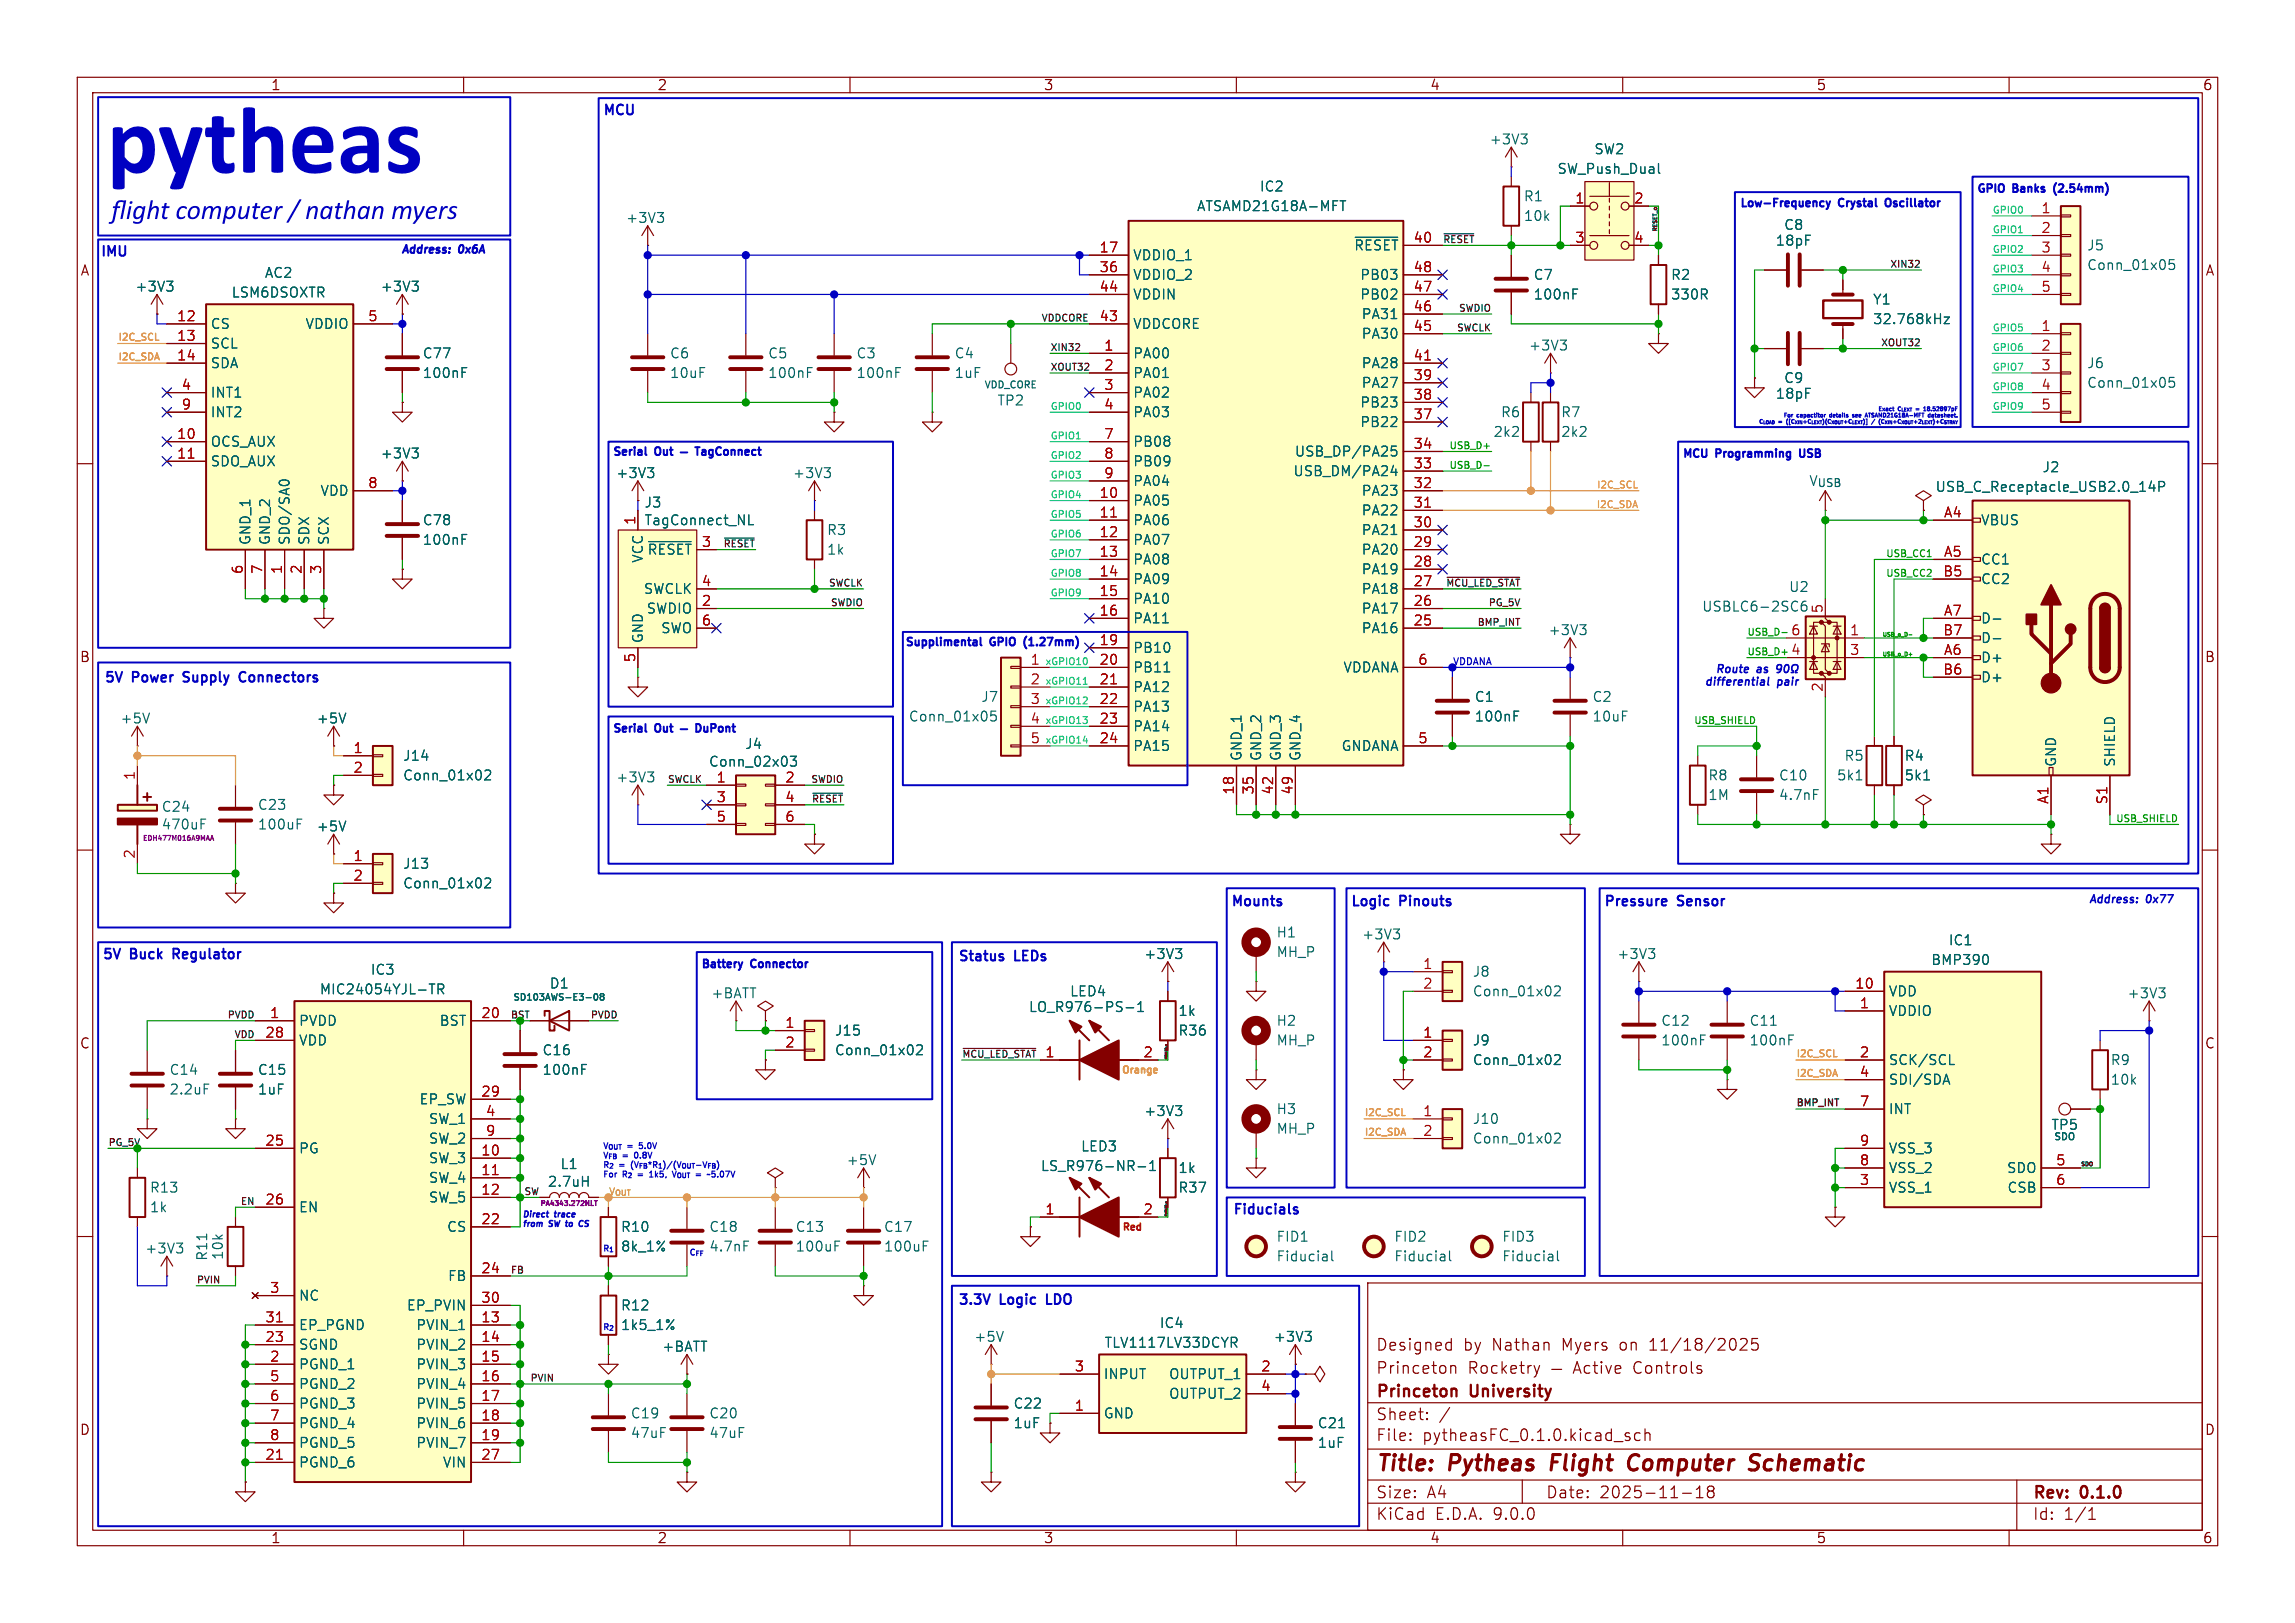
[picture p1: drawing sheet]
<svg xmlns="http://www.w3.org/2000/svg" width="297mm" height="210mm" viewBox="0 0 297 210" stroke-linecap="round" stroke-linejoin="round" font-family="sans-serif">
<defs><g id="words">
<text font-size="12.4" fill="#0000c2" x="13.8" y="24.9">pytheas</text>
<text font-size="3.5" fill="#0000c2" x="14.4" y="29.1">flightcomputer/nathanmyers</text>
<g font-size="2.8" fill="#840000">
<text x="178" y="190.9">Title:</text>
<text x="187.7" y="190.9">Pytheas</text>
<text x="201.6" y="190.9">Flight</text>
<text x="212.4" y="190.9">Computer</text>
<text x="228.9" y="190.9">Schematic</text>
</g>
<g font-size="2.1" fill="#840000">
<text x="178" y="178">Princeton</text>
<text x="178" y="175">Designed</text>
<text x="189.4" y="175">by</text>
<text x="189.9" y="178">Rocketry</text>
<text x="193.2" y="175">Nathan</text>
<text x="202.3" y="175">Myers</text>
<text x="209.9" y="175">on</text>
<text x="211.7" y="178">Controls</text>
<text x="213.9" y="175">11/18/2025</text>
<text x="178" y="184">Sheet:</text>
<text x="178" y="181.2">Princeton</text>
<text x="190.4" y="181.2">University</text>
<text x="178" y="186.7">File:</text>
<text x="184.1" y="186.7">pytheasFC_0.1.0.kicad_sch</text>
<text x="178" y="196.9">KiCad</text>
<text x="178" y="194.1">Size:</text>
<text x="184.7" y="194.1">A4</text>
<text x="185.7" y="196.9">E.D.A.</text>
<text x="193.3" y="196.9">9.0.0</text>
<text x="200" y="194.1">Date:</text>
<text x="207" y="194.1">2025-11-18</text>
<text x="263" y="194.3">Rev:</text>
<text x="263" y="196.9">Id:</text>
<text x="267.1" y="196.9">1/1</text>
<text x="269.4" y="194.3">0.1.0</text>
</g>
<g font-size="1.8" fill="#840000">
<text x="35" y="11.9">1</text>
<text x="85" y="11.9">2</text>
<text x="135" y="11.9">3</text>
<text x="185" y="11.9">4</text>
<text x="235" y="11.9">5</text>
<text x="285" y="11.9">6</text>
<text x="10.3" y="35.9">A</text>
<text x="285.3" y="35.9">A</text>
<text x="10.3" y="85.9">B</text>
<text x="285.3" y="85.9">B</text>
<text x="10.3" y="135.9">C</text>
<text x="285.3" y="135.9">C</text>
<text x="10.3" y="185.9">D</text>
<text x="285.3" y="185.9">D</text>
<text x="35" y="199.9">1</text>
<text x="85" y="199.9">2</text>
<text x="135" y="199.9">3</text>
<text x="185" y="199.9">4</text>
<text x="235" y="199.9">5</text>
<text x="285" y="199.9">6</text>
</g>
<g font-size="1.8" fill="#0000c2">
<text x="78" y="15.2">MCU</text>
<text x="13" y="33.5">IMU</text>
<text x="13.5" y="88.7">5V</text>
<text x="17.2" y="88.7">Power</text>
<text x="24.3" y="88.7">Supply</text>
<text x="32.1" y="88.7">Connectors</text>
<text x="159.3" y="117.6">Mounts</text>
<text x="174.8" y="117.6">Logic</text>
<text x="181.2" y="117.6">Pinouts</text>
<text x="207.5" y="117.6">Pressure</text>
<text x="217.2" y="117.6">Sensor</text>
<text x="13.2" y="124.5">5V</text>
<text x="17" y="124.5">Buck</text>
<text x="23" y="124.5">Regulator</text>
<text x="124" y="124.7">Status</text>
<text x="131.4" y="124.7">LEDs</text>
<text x="159.5" y="157.5">Fiducials</text>
<text x="124" y="169.2">3.3V</text>
<text x="129.5" y="169.2">Logic</text>
<text x="136" y="169.2">LDO</text>
</g>
<g font-size="1.8" fill="#006464">
<text x="192.7" y="18.9">+3V3</text>
<text x="201.5" y="22.7">SW_Push_Dual</text>
<text x="206.2" y="20.2">SW2</text>
<text x="80.9" y="29.1">+3V3</text>
<text x="154.8" y="27.5">ATSAMD21G18A-MFT</text>
<text x="162.9" y="25">IC2</text>
<text x="197.1" y="26.3">R1</text>
<text x="197.1" y="28.8">10k</text>
<text x="230.8" y="30">C8</text>
<text x="146.6" y="33.9">VDDIO_1</text>
<text x="175.2" y="32.6">~{RESET}</text>
<text x="229.7" y="32">18pF</text>
<text x="270" y="32.6">J5</text>
<text x="270" y="35.2">Conn_01x05</text>
<text x="17.4" y="37.9">+3V3</text>
<text x="29.9" y="38.7">LSM6DSOXTR</text>
<text x="34.2" y="36.2">AC2</text>
<text x="49.2" y="37.9">+3V3</text>
<text x="146.6" y="36.4">VDDIO_2</text>
<text x="146.6" y="39">VDDIN</text>
<text x="175.9" y="36.4">PB03</text>
<text x="175.9" y="39">PB02</text>
<text x="176.1" y="41.5">PA31</text>
<text x="198.4" y="36.4">C7</text>
<text x="198.4" y="39">100nF</text>
<text x="216.2" y="36.4">R2</text>
<text x="216.2" y="39">330R</text>
<text x="242.3" y="39.6">Y1</text>
<text x="27.2" y="42.8">CS</text>
<text x="27.2" y="45.3">SCL</text>
<text x="27.2" y="47.9">SDA</text>
<text x="39.4" y="42.8">VDDIO</text>
<text x="54.6" y="46.6">C77</text>
<text x="86.6" y="46.6">C6</text>
<text x="99.3" y="46.6">C5</text>
<text x="110.8" y="46.6">C3</text>
<text x="123.5" y="46.6">C4</text>
<text x="146.6" y="42.8">VDDCORE</text>
<text x="146.6" y="46.6">PA00</text>
<text x="176.1" y="44">PA30</text>
<text x="176.1" y="47.9">PA28</text>
<text x="197.8" y="45.6">+3V3</text>
<text x="242.3" y="42.2">32.768kHz</text>
<text x="270" y="47.9">J6</text>
<text x="27.2" y="51.7">INT1</text>
<text x="54.6" y="49.1">100nF</text>
<text x="86.6" y="49.1">10uF</text>
<text x="99.3" y="49.1">100nF</text>
<text x="110.8" y="49.1">100nF</text>
<text x="123.5" y="49.1">1uF</text>
<text x="129" y="52.7">TP2</text>
<text x="146.6" y="49.1">PA01</text>
<text x="146.6" y="51.7">PA02</text>
<text x="175.9" y="52.9">PB23</text>
<text x="176.1" y="50.4">PA27</text>
<text x="229.7" y="51.8">18pF</text>
<text x="230.8" y="49.8">C9</text>
<text x="270" y="50.4">Conn_01x05</text>
<text x="27.2" y="54.2">INT2</text>
<text x="27.2" y="58">OCS_AUX</text>
<text x="49.2" y="59.5">+3V3</text>
<text x="146.6" y="54.2">PA03</text>
<text x="146.6" y="58">PB08</text>
<text x="167.5" y="59.3">USB_DP/PA25</text>
<text x="175.9" y="55.5">PB22</text>
<text x="193.2" y="56.7">2k2</text>
<text x="194.2" y="54.2">R6</text>
<text x="201.9" y="54.2">R7</text>
<text x="201.9" y="56.7">2k2</text>
<text x="27.2" y="60.6">SDO_AUX</text>
<text x="41.4" y="64.4">VDD</text>
<text x="79.7" y="62.1">+3V3</text>
<text x="83.3" y="65.9">J3</text>
<text x="102.5" y="62.1">+3V3</text>
<text x="146.6" y="60.6">PB09</text>
<text x="146.6" y="63.1">PA04</text>
<text x="146.6" y="65.6">PA05</text>
<text x="167.3" y="61.8">USB_DM/PA24</text>
<text x="176.1" y="64.4">PA23</text>
<text x="234" y="63.1">V_{USB}</text>
<text x="250.4" y="63.9">USB_C_Receptacle_USB2.0_14P</text>
<text x="264.2" y="61.3">J2</text>
<text x="32.6" y="70.6" transform="rotate(-90 32.6 70.6)">GND_1</text>
<text x="35.2" y="70.6" transform="rotate(-90 35.2 70.6)">GND_2</text>
<text x="37.7" y="70.6" transform="rotate(-90 37.7 70.6)">SDO/SA0</text>
<text x="40.2" y="70.6" transform="rotate(-90 40.2 70.6)">SDX</text>
<text x="42.8" y="70.6" transform="rotate(-90 42.8 70.6)">SCX</text>
<text x="54.6" y="70.7">100nF</text>
<text x="54.6" y="68.2">C78</text>
<text x="83.3" y="68.2">TagConnect_NL</text>
<text x="83.7" y="72">~{RESET}</text>
<text x="106.9" y="69.4">R3</text>
<text x="106.9" y="72">1k</text>
<text x="146.6" y="68.2">PA06</text>
<text x="146.6" y="70.7">PA07</text>
<text x="176.1" y="66.9">PA22</text>
<text x="176.1" y="69.4">PA21</text>
<text x="176.1" y="72">PA20</text>
<text x="256.3" y="68.2">VBUS</text>
<text x="83.2" y="77.1">SWCLK</text>
<text x="83.4" y="72.9" transform="rotate(-90 83.4 72.9)">VCC</text>
<text x="146.6" y="73.3">PA08</text>
<text x="146.6" y="75.8">PA09</text>
<text x="176.1" y="74.5">PA19</text>
<text x="176.1" y="77.1">PA18</text>
<text x="231.4" y="76.8">U2</text>
<text x="256.3" y="73.3">CC1</text>
<text x="256.3" y="75.8">CC2</text>
<text x="83.4" y="83.3" transform="rotate(-90 83.4 83.3)">GND</text>
<text x="83.6" y="79.6">SWDIO</text>
<text x="85.5" y="82.1">SWO</text>
<text x="146.6" y="78.3">PA10</text>
<text x="146.6" y="80.9">PA11</text>
<text x="176.1" y="79.6">PA17</text>
<text x="176.1" y="82.1">PA16</text>
<text x="200.3" y="82.4">+3V3</text>
<text x="220.2" y="79.3">USBLC6-2SC6</text>
<text x="256.3" y="80.9">D-</text>
<text x="256.3" y="83.4">D-</text>
<text x="146.6" y="84.7">PB10</text>
<text x="146.6" y="87.2">PB11</text>
<text x="146.6" y="89.8">PA12</text>
<text x="173.8" y="87.2">VDDANA</text>
<text x="256.3" y="86">D+</text>
<text x="256.3" y="88.5">D+</text>
<text x="15.5" y="93.8">+5V</text>
<text x="40.9" y="93.8">+5V</text>
<text x="117.5" y="93.6">Conn_01x05</text>
<text x="126.9" y="91">J7</text>
<text x="146.6" y="92.3">PA13</text>
<text x="146.6" y="94.8">PA14</text>
<text x="190.8" y="91">C1</text>
<text x="190.8" y="93.6">100nF</text>
<text x="206" y="91">C2</text>
<text x="206" y="93.6">10uF</text>
<text x="52.1" y="101.2">Conn_01x02</text>
<text x="52.1" y="98.7">J14</text>
<text x="79.7" y="101.4">+3V3</text>
<text x="91.7" y="99.4">Conn_02x03</text>
<text x="96.3" y="97.1">J4</text>
<text x="146.6" y="97.4">PA15</text>
<text x="160.9" y="98.6" transform="rotate(-90 160.9 98.6)">GND_1</text>
<text x="163.4" y="98.6" transform="rotate(-90 163.4 98.6)">GND_2</text>
<text x="166" y="98.6" transform="rotate(-90 166 98.6)">GND_3</text>
<text x="168.5" y="98.6" transform="rotate(-90 168.5 98.6)">GND_4</text>
<text x="173.5" y="97.4">GNDANA</text>
<text x="221" y="101.2">R8</text>
<text x="230.1" y="101.2">C10</text>
<text x="237.6" y="101.2">5k1</text>
<text x="238.6" y="98.7">R5</text>
<text x="246.4" y="98.7">R4</text>
<text x="246.4" y="101.2">5k1</text>
<text x="266.3" y="99.3" transform="rotate(-90 266.3 99.3)">GND</text>
<text x="273.9" y="99.3" transform="rotate(-90 273.9 99.3)">SHIELD</text>
<text x="20.8" y="107.5">470uF</text>
<text x="20.8" y="105.3">C24</text>
<text x="33.3" y="107.5">100uF</text>
<text x="33.3" y="105">C23</text>
<text x="40.9" y="107.8">+5V</text>
<text x="221" y="103.7">1M</text>
<text x="230.1" y="103.7">4.7nF</text>
<text x="52.1" y="112.6">J13</text>
<text x="52.1" y="115.2">Conn_01x02</text>
<text x="148" y="124.3">+3V3</text>
<text x="165.1" y="124.1">MH_P</text>
<text x="165.1" y="121.5">H1</text>
<text x="176.2" y="121.8">+3V3</text>
<text x="209.2" y="124.3">+3V3</text>
<text x="249.8" y="125.1">BMP390</text>
<text x="252.1" y="122.5">IC1</text>
<text x="41.3" y="128.9">MIC24054YJL-TR</text>
<text x="47.9" y="126.3">IC3</text>
<text x="71" y="128.1">D1</text>
<text x="92" y="129.4">+BATT</text>
<text x="133.1" y="131.2">LO_R976-PS-1</text>
<text x="138.4" y="129.1">LED4</text>
<text x="152.4" y="131.7">1k</text>
<text x="190.5" y="126.6">J8</text>
<text x="190.5" y="129.1">Conn_01x02</text>
<text x="244.3" y="129.1">VDD</text>
<text x="244.3" y="131.7">VDDIO</text>
<text x="275.2" y="129.4">+3V3</text>
<text x="38.6" y="132.9">PVDD</text>
<text x="38.6" y="135.5">VDD</text>
<text x="56.8" y="132.9">BST</text>
<text x="70.1" y="136.8">C16</text>
<text x="108" y="136.8">Conn_01x02</text>
<text x="108" y="134.2">J15</text>
<text x="152.4" y="134.2">R36</text>
<text x="165.1" y="135.5">MH_P</text>
<text x="165.1" y="132.9">H2</text>
<text x="190.5" y="135.5">J9</text>
<text x="214.9" y="135.5">100nF</text>
<text x="214.9" y="132.9">C12</text>
<text x="226.3" y="135.5">100nF</text>
<text x="226.3" y="132.9">C11</text>
<text x="21.9" y="139.3">C14</text>
<text x="21.9" y="141.8">2.2uF</text>
<text x="33.3" y="141.8">1uF</text>
<text x="33.3" y="139.3">C15</text>
<text x="54.2" y="143.1">EP_SW</text>
<text x="70.1" y="139.3">100nF</text>
<text x="190.5" y="138">Conn_01x02</text>
<text x="244.3" y="138">SCK/SCL</text>
<text x="244.3" y="140.6">SDI/SDA</text>
<text x="273.1" y="138">R9</text>
<text x="273.1" y="140.6">10k</text>
<text x="38.6" y="149.5">PG</text>
<text x="55.4" y="145.6">SW_1</text>
<text x="55.4" y="148.2">SW_2</text>
<text x="139.8" y="149.2">LED3</text>
<text x="148" y="144.6">+3V3</text>
<text x="165.1" y="146.9">MH_P</text>
<text x="165.1" y="144.4">H3</text>
<text x="190.5" y="148.2">Conn_01x02</text>
<text x="190.5" y="145.6">J10</text>
<text x="244.3" y="144.4">INT</text>
<text x="244.3" y="149.5">VSS_3</text>
<text x="265.4" y="146.4">TP5</text>
<text x="19.3" y="154.5">R13</text>
<text x="55.4" y="150.7">SW_3</text>
<text x="55.4" y="153.3">SW_4</text>
<text x="55.4" y="155.8">SW_5</text>
<text x="70.8" y="153.8">2.7uH</text>
<text x="72.4" y="151.5">L1</text>
<text x="109.5" y="151">+5V</text>
<text x="134.6" y="151.7">LS_R976-NR-1</text>
<text x="152.4" y="154.5">R37</text>
<text x="152.4" y="152">1k</text>
<text x="244.3" y="152">VSS_2</text>
<text x="244.3" y="154.5">VSS_1</text>
<text x="259.6" y="152">SDO</text>
<text x="259.7" y="154.5">CSB</text>
<text x="19.3" y="157.1">1k</text>
<text x="38.6" y="157.1">EN</text>
<text x="57.8" y="159.6">CS</text>
<text x="80.3" y="159.6">R10</text>
<text x="91.7" y="159.6">C18</text>
<text x="102.9" y="159.6">C13</text>
<text x="114.3" y="159.6">C17</text>
<text x="165.1" y="160.9">FID1</text>
<text x="180.3" y="160.9">FID2</text>
<text x="194.3" y="160.9">FID3</text>
<text x="18.7" y="162.4">+3V3</text>
<text x="27" y="163.2" transform="rotate(-90 27 163.2)">R11</text>
<text x="29.1" y="163.1" transform="rotate(-90 29.1 163.1)">10k</text>
<text x="57.9" y="166">FB</text>
<text x="80.3" y="162.2">8k_1%</text>
<text x="91.7" y="162.2">4.7nF</text>
<text x="102.9" y="162.2">100uF</text>
<text x="114.3" y="162.2">100uF</text>
<text x="165.1" y="163.4">Fiducial</text>
<text x="180.3" y="163.4">Fiducial</text>
<text x="194.3" y="163.4">Fiducial</text>
<text x="38.6" y="168.5">NC</text>
<text x="38.6" y="172.3">EP_PGND</text>
<text x="52.6" y="169.8">EP_PVIN</text>
<text x="53.8" y="172.3">PVIN_1</text>
<text x="80.3" y="169.8">R12</text>
<text x="80.3" y="172.3">1k5_1%</text>
<text x="126" y="173.8">+5V</text>
<text x="150" y="172.1">IC4</text>
<text x="164.7" y="173.8">+3V3</text>
<text x="38.6" y="174.9">SGND</text>
<text x="38.6" y="177.4">PGND_1</text>
<text x="38.6" y="179.9">PGND_2</text>
<text x="53.8" y="174.9">PVIN_2</text>
<text x="53.8" y="177.4">PVIN_3</text>
<text x="53.8" y="179.9">PVIN_4</text>
<text x="85.6" y="175.1">+BATT</text>
<text x="142.7" y="178.7">INPUT</text>
<text x="142.9" y="174.6">TLV1117LV33DCYR</text>
<text x="151.2" y="178.7">OUTPUT_1</text>
<text x="38.6" y="182.5">PGND_3</text>
<text x="38.6" y="185">PGND_4</text>
<text x="53.8" y="182.5">PVIN_5</text>
<text x="53.8" y="185">PVIN_6</text>
<text x="81.5" y="183.7">C19</text>
<text x="91.7" y="183.7">C20</text>
<text x="131.1" y="185">1uF</text>
<text x="131.1" y="182.5">C22</text>
<text x="142.7" y="183.7">GND</text>
<text x="151.2" y="181.2">OUTPUT_2</text>
<text x="170.4" y="185">C21</text>
<text x="38.6" y="187.6">PGND_5</text>
<text x="38.6" y="190.1">PGND_6</text>
<text x="53.8" y="187.6">PVIN_7</text>
<text x="57.2" y="190.1">VIN</text>
<text x="81.5" y="186.3">47uF</text>
<text x="91.7" y="186.3">47uF</text>
<text x="170.4" y="187.6">1uF</text>
</g>
<g font-size="1.8" fill="#a90000">
<text x="203.8" y="26.4">1</text>
<text x="211.4" y="26.4">2</text>
<text x="264.1" y="27.7">1</text>
<text x="142.2" y="32.8">17</text>
<text x="142.2" y="35.3">36</text>
<text x="182.8" y="31.5">40</text>
<text x="182.8" y="35.3">48</text>
<text x="203.8" y="31.5">3</text>
<text x="211.4" y="31.5">4</text>
<text x="264.1" y="30.2">2</text>
<text x="264.1" y="32.8">3</text>
<text x="264.1" y="35.3">4</text>
<text x="22.8" y="41.7">12</text>
<text x="47.6" y="41.7">5</text>
<text x="142.2" y="37.8">44</text>
<text x="142.2" y="41.7">43</text>
<text x="182.8" y="37.8">47</text>
<text x="182.8" y="40.4">46</text>
<text x="264.1" y="37.8">5</text>
<text x="22.8" y="44.2">13</text>
<text x="22.8" y="46.7">14</text>
<text x="142.8" y="45.5">1</text>
<text x="182.8" y="42.9">45</text>
<text x="182.8" y="46.7">41</text>
<text x="264.1" y="42.9">1</text>
<text x="264.1" y="45.5">2</text>
<text x="23.4" y="50.5">4</text>
<text x="23.4" y="53.1">9</text>
<text x="142.8" y="48">2</text>
<text x="142.8" y="50.5">3</text>
<text x="142.8" y="53.1">4</text>
<text x="182.8" y="49.3">39</text>
<text x="182.8" y="51.8">38</text>
<text x="264.1" y="48">3</text>
<text x="264.1" y="50.5">4</text>
<text x="264.1" y="53.1">5</text>
<text x="22.8" y="56.9">10</text>
<text x="22.8" y="59.4">11</text>
<text x="142.8" y="56.9">7</text>
<text x="142.8" y="59.4">8</text>
<text x="182.8" y="54.4">37</text>
<text x="182.8" y="58.2">34</text>
<text x="47.6" y="63.2">8</text>
<text x="142.2" y="64.5">10</text>
<text x="142.8" y="62">9</text>
<text x="182.8" y="60.7">33</text>
<text x="182.8" y="63.2">32</text>
<text x="182.8" y="65.8">31</text>
<text x="82.3" y="68" transform="rotate(-90 82.3 68)">1</text>
<text x="90.7" y="70.9">3</text>
<text x="142.2" y="67.1">11</text>
<text x="142.2" y="69.6">12</text>
<text x="182.8" y="68.3">30</text>
<text x="182.8" y="70.9">29</text>
<text x="251.5" y="67.1">A4</text>
<text x="31.5" y="74.4" transform="rotate(-90 31.5 74.4)">6</text>
<text x="34" y="74.4" transform="rotate(-90 34 74.4)">7</text>
<text x="36.6" y="74.4" transform="rotate(-90 36.6 74.4)">1</text>
<text x="39.1" y="74.4" transform="rotate(-90 39.1 74.4)">2</text>
<text x="41.7" y="74.4" transform="rotate(-90 41.7 74.4)">3</text>
<text x="90.7" y="75.9">4</text>
<text x="142.2" y="72.1">13</text>
<text x="142.2" y="74.7">14</text>
<text x="142.2" y="77.2">15</text>
<text x="182.8" y="73.4">28</text>
<text x="182.8" y="75.9">27</text>
<text x="251.4" y="74.7">B5</text>
<text x="251.5" y="72.1">A5</text>
<text x="90.7" y="78.5">2</text>
<text x="90.7" y="81">6</text>
<text x="142.2" y="79.8">16</text>
<text x="142.2" y="83.6">19</text>
<text x="182.8" y="78.5">26</text>
<text x="182.8" y="81">25</text>
<text x="231.7" y="82.3">6</text>
<text x="236" y="79.4" transform="rotate(-90 236 79.4)">5</text>
<text x="239.3" y="82.3">1</text>
<text x="251.4" y="82.3">B7</text>
<text x="251.5" y="79.8">A7</text>
<text x="82.3" y="85.8" transform="rotate(-90 82.3 85.8)">5</text>
<text x="133.3" y="86.1">1</text>
<text x="133.3" y="88.6">2</text>
<text x="142.2" y="86.1">20</text>
<text x="142.2" y="88.6">21</text>
<text x="183.4" y="86.1">6</text>
<text x="231.7" y="84.8">4</text>
<text x="236" y="89.6" transform="rotate(-90 236 89.6)">2</text>
<text x="239.3" y="84.8">3</text>
<text x="251.4" y="87.4">B6</text>
<text x="251.5" y="84.8">A6</text>
<text x="133.3" y="91.2">3</text>
<text x="133.3" y="93.7">4</text>
<text x="142.2" y="91.2">22</text>
<text x="142.2" y="93.7">23</text>
<text x="17.5" y="101" transform="rotate(-90 17.5 101)">1</text>
<text x="45.6" y="97.5">1</text>
<text x="45.6" y="100.1">2</text>
<text x="92.6" y="101.3">1</text>
<text x="101.5" y="101.3">2</text>
<text x="133.3" y="96.3">5</text>
<text x="142.2" y="96.3">24</text>
<text x="183.4" y="96.3">5</text>
<text x="92.6" y="103.9">3</text>
<text x="92.6" y="106.4">5</text>
<text x="101.5" y="103.9">4</text>
<text x="101.5" y="106.4">6</text>
<text x="159.8" y="102.9" transform="rotate(-90 159.8 102.9)">18</text>
<text x="162.3" y="102.9" transform="rotate(-90 162.3 102.9)">35</text>
<text x="164.8" y="102.9" transform="rotate(-90 164.8 102.9)">42</text>
<text x="167.4" y="102.9" transform="rotate(-90 167.4 102.9)">49</text>
<text x="265.2" y="104.1" transform="rotate(-90 265.2 104.1)">A1</text>
<text x="272.8" y="104.2" transform="rotate(-90 272.8 104.2)">S1</text>
<text x="17.5" y="111.2" transform="rotate(-90 17.5 111.2)">2</text>
<text x="45.6" y="111.5">1</text>
<text x="45.6" y="114">2</text>
<text x="184.1" y="125.5">1</text>
<text x="34.9" y="131.8">1</text>
<text x="62.2" y="131.8">20</text>
<text x="184.1" y="128">2</text>
<text x="240" y="128">10</text>
<text x="240.6" y="130.6">1</text>
<text x="34.2" y="134.4">28</text>
<text x="101.5" y="133.1">1</text>
<text x="101.5" y="135.6">2</text>
<text x="135.2" y="136.9">1</text>
<text x="147.9" y="136.9">2</text>
<text x="184.1" y="134.4">1</text>
<text x="184.1" y="136.9">2</text>
<text x="240.6" y="136.9">2</text>
<text x="62.2" y="142">29</text>
<text x="240.6" y="139.4">4</text>
<text x="240.6" y="143.3">7</text>
<text x="34.2" y="148.3">25</text>
<text x="62.2" y="149.6">10</text>
<text x="62.8" y="144.5">4</text>
<text x="62.8" y="147.1">9</text>
<text x="184.1" y="144.5">1</text>
<text x="184.1" y="147.1">2</text>
<text x="240.6" y="148.3">9</text>
<text x="34.2" y="156">26</text>
<text x="62.2" y="152.1">11</text>
<text x="62.2" y="154.7">12</text>
<text x="240.6" y="150.9">8</text>
<text x="240.6" y="153.4">3</text>
<text x="266" y="150.9">5</text>
<text x="266" y="153.4">6</text>
<text x="62.2" y="158.5">22</text>
<text x="135.2" y="157.2">1</text>
<text x="147.9" y="157.2">2</text>
<text x="34.9" y="167.4">3</text>
<text x="62.2" y="164.8">24</text>
<text x="34.2" y="171.2">31</text>
<text x="34.2" y="173.7">23</text>
<text x="62.2" y="168.7">30</text>
<text x="62.2" y="171.2">13</text>
<text x="62.2" y="173.7">14</text>
<text x="34.9" y="176.3">2</text>
<text x="34.9" y="178.8">5</text>
<text x="62.2" y="176.3">15</text>
<text x="62.2" y="178.8">16</text>
<text x="139" y="177.5">3</text>
<text x="163.1" y="177.5">2</text>
<text x="34.9" y="181.4">6</text>
<text x="34.9" y="183.9">7</text>
<text x="62.2" y="181.4">17</text>
<text x="62.2" y="183.9">18</text>
<text x="139" y="182.6">1</text>
<text x="163.1" y="180.1">4</text>
<text x="34.2" y="189">21</text>
<text x="34.9" y="186.4">8</text>
<text x="62.2" y="186.4">19</text>
<text x="62.2" y="189">27</text>
</g>
<g font-size="1.4" fill="#0000c2">
<text x="225.1" y="27.1">Low-Frequency</text>
<text x="238.2" y="27.1">Crystal</text>
<text x="244.8" y="27.1">Oscillator</text>
<text x="255.8" y="25.3">GPIO</text>
<text x="260.7" y="25.3">Banks</text>
<text x="266.5" y="25.3">(2.54mm)</text>
<text x="51.8" y="33.2">Address:</text>
<text x="59.4" y="33.2">0x6A</text>
<text x="79.2" y="59.3">Serial</text>
<text x="85" y="59.3">Out</text>
<text x="217.7" y="59.6">MCU</text>
<text x="222.3" y="59.6">Programming</text>
<text x="233.6" y="59.6">USB</text>
<text x="117.1" y="84">Supplimental</text>
<text x="128.3" y="84">GPIO</text>
<text x="133.3" y="84">(1.27mm)</text>
<text x="220.4" y="89">differential</text>
<text x="221.8" y="87.4">Route</text>
<text x="227.3" y="87.4">as</text>
<text x="230" y="89">pair</text>
<text x="79.2" y="95.1">Serial</text>
<text x="85" y="95.1">Out</text>
<text x="270.2" y="117.1">Address:</text>
<text x="277.7" y="117.1">0x77</text>
<text x="90.7" y="125.6">Battery</text>
<text x="97.4" y="125.6">Connector</text>
</g>
<g font-size="1.2" fill="#00c2c2">
<text x="257.8" y="27.7">GPIO0</text>
<text x="257.8" y="30.2">GPIO1</text>
<text x="257.8" y="32.8">GPIO2</text>
<text x="257.8" y="35.3">GPIO3</text>
<text x="257.8" y="37.9">GPIO4</text>
<text x="257.8" y="45.5">GPIO6</text>
<text x="257.8" y="42.9">GPIO5</text>
<text x="135.9" y="53.1">GPIO0</text>
<text x="257.8" y="48">GPIO7</text>
<text x="257.8" y="50.6">GPIO8</text>
<text x="257.8" y="53.1">GPIO9</text>
<text x="135.9" y="56.9">GPIO1</text>
<text x="135.9" y="59.4">GPIO2</text>
<text x="135.9" y="64.5">GPIO4</text>
<text x="135.9" y="62">GPIO3</text>
<text x="135.9" y="67.1">GPIO5</text>
<text x="135.9" y="69.6">GPIO6</text>
<text x="135.9" y="77.2">GPIO9</text>
<text x="135.9" y="74.7">GPIO8</text>
<text x="135.9" y="72.1">GPIO7</text>
<text x="135.1" y="86.1">xGPIO10</text>
<text x="135.1" y="88.7">xGPIO11</text>
<text x="135.1" y="91.2">xGPIO12</text>
<text x="135.1" y="93.7">xGPIO13</text>
<text x="135.1" y="96.3">xGPIO14</text>
</g>
<g font-size="1.2" fill="#0f0f0f">
<text x="186.7" y="31.5">~{RESET}</text>
<text x="244.5" y="34.7">XIN32</text>
<text x="134.6" y="41.7">VDDCORE</text>
<text x="188.7" y="40.4">SWDIO</text>
<text x="135.9" y="45.5">XIN32</text>
<text x="188.4" y="42.9">SWCLK</text>
<text x="243.3" y="44.9">XOUT32</text>
<text x="135.9" y="48">XOUT32</text>
<text x="93.5" y="70.9">~{RESET}</text>
<text x="107.1" y="76">SWCLK</text>
<text x="187" y="76">~{MCU_LED_STAT}</text>
<text x="107.4" y="78.5">SWDIO</text>
<text x="191.1" y="81">BMP_INT</text>
<text x="192.5" y="78.5">PG_5V</text>
<text x="86.4" y="101.4">SWCLK</text>
<text x="104.8" y="101.4">SWDIO</text>
<text x="104.9" y="103.9">~{RESET}</text>
<text x="29.3" y="131.8">PVDD</text>
<text x="76.3" y="131.8">PVDD</text>
<text x="30.2" y="134.4">VDD</text>
<text x="124.5" y="136.9">~{MCU_LED_STAT}</text>
<text x="232.4" y="143.2">BMP_INT</text>
<text x="14" y="148.3">PG_5V</text>
<text x="31" y="156">EN</text>
<text x="67.7" y="154.7">SW</text>
<text x="25.4" y="166.1">PVIN</text>
<text x="66" y="164.9">FB</text>
<text x="68.6" y="178.8">PVIN</text>
</g>
<g font-size="1.2" fill="#f90">
<text x="15.2" y="46.7">I2C_SDA</text>
<text x="15.2" y="44.1">I2C_SCL</text>
<text x="206.5" y="65.8">I2C_SDA</text>
<text x="206.5" y="63.3">I2C_SCL</text>
<text x="232.4" y="136.8">I2C_SCL</text>
<text x="145" y="139.2">Orange</text>
<text x="232.4" y="139.4">I2C_SDA</text>
<text x="176.5" y="147">I2C_SDA</text>
<text x="176.5" y="144.5">I2C_SCL</text>
</g>
<g font-size="1.2" fill="#006464">
<text x="127.3" y="50.5">VDD_CORE</text>
<text x="66.3" y="129.7">SD103AWS-E3-08</text>
<text x="265.7" y="147.7">SDO</text>
</g>
<g font-size="1.2" fill="#00c200">
<text x="187.4" y="58.2">USB_D+</text>
<text x="187.4" y="60.7">USB_D-</text>
<text x="243.9" y="72.1">USB_CC1</text>
<text x="243.9" y="74.7">USB_CC2</text>
<text x="226.1" y="82.3">USB_D-</text>
<text x="226.1" y="84.8">USB_D+</text>
<text x="219.1" y="93.7">USB_SHIELD</text>
<text x="273.7" y="106.4">USB_SHIELD</text>
</g>
<text font-size="1.2" fill="#0000c2" x="188" y="86.1">VDDANA</text>
<text font-size="1.2" fill="#009600" x="66" y="131.8">BST</text>
<text font-size="1.2" fill="#c2c200" x="78.7" y="154.7">V_{OUT}</text>
<text font-size="1.2" fill="#f00" x="145.1" y="159.5">Red</text>
<g font-size="1.1" fill="#0000c2">
<text x="78" y="148.9">V_{OUT}</text>
<text x="81.3" y="148.9">=</text>
<text x="83.1" y="148.9">5.0V</text>
<text x="78" y="150.1">V_{FB}</text>
<text x="78" y="151.3">R_{2}</text>
<text x="78" y="152.6">For</text>
<text x="80.2" y="151.3">=</text>
<text x="80.6" y="150.1">=</text>
<text x="80.7" y="152.6">R_{2}</text>
<text x="82" y="151.3">(V_{FB}*R_{1})/(V_{OUT}-V_{FB})</text>
<text x="82.5" y="150.1">0.8V</text>
<text x="82.9" y="152.6">=</text>
<text x="84.7" y="152.6">1k5,</text>
<text x="88.1" y="152.6">V_{OUT}</text>
<text x="91.3" y="152.6">=</text>
<text x="93.2" y="152.6">~5.07V</text>
<text x="67.6" y="157.8">Direct</text>
<text x="67.6" y="159">from</text>
<text x="71.2" y="159">SW to</text>
<text x="71.9" y="157.8">trace</text>
<text x="75.9" y="159">CS</text>
<text x="89.2" y="162.7">C_{FF}</text>
<text x="78" y="172.3">R_{2}</text>
</g>
<text font-size="1.1" fill="#006464" x="78" y="162.2">R_{1}</text>
<g font-size=".9" fill="#840084">
<text x="18.4" y="109">EDH477M016A9MAA</text>
<text x="69.8" y="156.2">PA4343.272NLT</text>
</g>
<g font-size=".7" fill="#0f0f0f">
<text x="214.5" y="30.2" transform="rotate(-90 214.5 30.2)">RESET_o</text>
<text x="269.2" y="150.9">SDO</text>
</g>
<g font-size=".7" fill="#0000c2">
<text x="242.8" y="53.4">Exact</text>
<text x="245.6" y="53.4">C_{LEXT}</text>
<text x="248.3" y="53.4">=</text>
<text x="249.7" y="53.4">18.52897pF</text>
<text x="227.4" y="55">C_{LOAD}</text>
<text x="230.2" y="55">=</text>
<text x="230.6" y="54.2">For</text>
<text x="231.5" y="55">([C_{XIN}+C_{LEXT})(C_{XOUT}+C_{LEXT})]</text>
<text x="232.6" y="54.2">capactitor</text>
<text x="237.1" y="54.2">details</text>
<text x="240.4" y="54.2">see</text>
<text x="242.5" y="54.2">ATSAMD21G18A-MFT</text>
<text x="242.9" y="55">/</text>
<text x="244.2" y="55">(C_{XIN}+C_{XOUT}+2_{LEXT})+C_{STRAY}</text>
<text x="251" y="54.2">datasheet.</text>
</g>
<g font-size=".7" fill="#00c200">
<text x="243.4" y="82.4">USB_o_D-</text>
<text x="243.4" y="85">USB_o_D+</text>
</g>
<g font-size=".4" fill="#0f0f0f">
<text x="151.1" y="137.2" transform="rotate(-90 151.1 137.2)">MCULED_o</text>
<text x="151.1" y="157.5" transform="rotate(-90 151.1 157.5)">PWRLED_o</text>
</g>
</g></defs>
<g fill="none" stroke="#840000" stroke-width=".15">
<path d="M10 10h277v190h-277zM12 12h273v186h-273zM60 10v2M110 10v2M160 10v2M210 10v2M260 10v2M52.1 38.1v2.5M52.1 38.1l-.8 1.3M52.1 38.1l.7 1.3M52.1 52.1v1.2h1.2l-1.2 1.3-1.3-1.3h1.3M52.1 52.1h.1"/>
<path d="M52.1 40.6h.1M52.1 43.2v2.8M52.1 48v2.8M10 60h2M285 60h2M10 110h2M43.2 101.6v1.3h1.2l-1.2 1.2-1.3-1.2h1.3M43.2 101.6h.1M285 110h2M10 160h2M177 166h108v32h-108zM187.4 173.7l.4 .1"/>
<path d="M187.7 176.7v1M187.7 176.8a.37 .37 0 0 1 .7 .1v.8M187.8 173.2v1.5M187.8 174.6l-.4 .1M199.2 176.7l-.3 1M200.8 177.2h1.3M203.6 177.7l.5-1.5 .5 1.5M203.7 177.3h.8M205.7 176.8l-.4-.1-.3 .3v.4l.2 .2 .1 .1 .4-.1M206.2 176.7h.5M206.4 176.2v1.3l.1 .1 .2 .1M207.2 176.2v.1"/>
<path d="M207.2 176.7v1M207.2 176.2l.1 .1h-.1M207.8 176.7l.4 1 .3-1M209 177.2l.7-.1v-.3l-.5-.1-.2 .2 .1 .7 .1 .1 .5-.1M220 177.2l.2 .2v.2l-.2 .1M220 176.7l.2 .1M225.2 173.3l.3-.1h.3a.41 .41 0 0 1 .2 .6l-.8 .9h.9M227.5 173.2h-.8v.7l.2-.1h.5l.1 .3v.5l-.3 .1h-.3l-.2-.1M285 160h2M60 198v2M88.9 180.3v2.8M88.9 185.2v2.8"/>
<path d="M110 198v2M160 198v2M177 194.5h108M177 191.5h108M177 187.5h108M177 181.5h108M182.5 186.3h.1l-.1 .1M182.5 186.3v.1M182.5 185.5v.1M182.5 185.5h.1l-.1 .1M184.7 183.6v.1M184.7 183.6h-.1l.1 .1"/>
<path d="M184.7 182.8v.1M184.7 182.8h-.1l.1 .1M187.6 182.1l-1.3 2M197 191.5v3M210 198v2M210.4 185.8l.5 .2 .1 .1-.1 .2-.4 .1M210.4 185.5l.1-.1 .4 .1M212.2 185.5l-.4-.1-.3 .3v.4l.2 .2 .1 .1 .4-.1M212.9 185.5a.37 .37 0 0 1 .6 .1v.8M212.9 184.9v1.5M217.7 193.2h1.2M219.5 193.8h.9"/>
<path d="M219.5 192.7l.5-.4v1.5M221 192.4a.3 .3 0 0 0 0 .4 .3 .3 0 0 0 .2 .1M221.2 192.9l-.2 .3v.5l.2 .1 .5-.1 .1-.2-.1-.4-.2-.2M221.2 192.9h.3M221.7 192.4a.3 .3 0 0 1 .1 .4 .3 .3 0 0 1-.3 .1M260 198v2M261 191.5v6.5M270.3 196.6h.9M270.3 195.5l.4-.4v1.5"/>
</g>
<path d="M201 188.2l-.3 2M211.7 188.2a1.13 1.13 0 0 0-.9 .7 1.13 1.13 0 0 0 .2 1.2l.3 .1 .5-.1M226.7 189.1l.5 .2a.49 .49 0 0 1 .4 .5 .49 .49 0 0 1-.5 .4h-.5M226.8 188.3l.2-.1 .7 .1" fill="none" stroke="#840000" stroke-width=".4"/>
<path d="M188.1 179.7l.3 .1 .1 .1v.8" fill="none" stroke="#840000" stroke-width=".3"/>
<path d="M50 46.2h4.1M50 47.8h4.1M86.9 183.4h4M86.9 184.9h4" fill="none" stroke="#840000" stroke-width=".51"/>
<path d="M53.3 36.4h.8l-.4 .5M53.9 36.9l.2 .2v.3l-.2 .3M59.8 48.2h.4M59.8 47.6h.6" fill="none" stroke="#006464" stroke-width=".15"/>
<path d="M266.7 41.9h2.5v12.7h-2.5z" fill="#ffffc2"/>
<path d="M266.7 41.9h2.5v12.7h-2.5z" fill="none" stroke="#840000" stroke-width=".25"/>
<path d="M262.9 43.2h3.8M262.9 45.7h3.8M262.9 48.3h3.8M262.9 50.8h3.8M262.9 53.3h3.8M266.7 43.1h1.3v.2h-1.3zM266.7 45.6h1.3v.2h-1.3zM266.7 48.1h1.3v.3h-1.3zM266.7 50.7h1.3v.2h-1.3zM266.7 53.2h1.3v.3h-1.3z" fill="none" stroke="#840000" stroke-width=".15"/>
<path d="M281.4 48.8h-.6l-.1 .6 .2-.1 .4 .1 .1 .2v.4l-.2 .1h-.3l-.2-.1" fill="none" stroke="#006464" stroke-width=".15"/>
<path d="M266.7 26.7h2.5v12.7h-2.5z" fill="#ffffc2"/>
<path d="M266.7 26.7h2.5v12.7h-2.5z" fill="none" stroke="#840000" stroke-width=".25"/>
<path d="M262.9 27.9h3.8M262.9 30.5h3.8M262.9 33h3.8M262.9 35.6h3.8M262.9 38.1h3.8M266.7 27.8h1.3v.3h-1.3zM266.7 30.4h1.3v.2h-1.3zM266.7 32.9h1.3v.2h-1.3zM266.7 35.4h1.3v.3h-1.3zM266.7 38h1.3v.2h-1.3z" fill="none" stroke="#840000" stroke-width=".15"/>
<path d="M281.4 33.6h-.6l-.1 .6 .2-.1h.4l.1 .2v.4l-.2 .2h-.3l-.2-.2" fill="none" stroke="#006464" stroke-width=".15"/>
<path d="M38.1 129.5h22.9v62.3h-22.9z" fill="#ffffc2"/>
<path d="M38.1 129.5h22.9v62.3h-22.9z" fill="none" stroke="#840000" stroke-width=".25"/>
<g fill="none" stroke="#840000" stroke-width=".15">
<path d="M228.3 34.9h2.8M233.2 34.9h2.8M238.5 36.2v1.9M83.8 43.2v2.8M83.8 48v2.8M96.5 43.2v2.8M96.5 48v2.8M227.1 48.9v1.3h1.2l-1.2 1.3-1.3-1.3h1.3M227.1 48.9h.1M228.3 45.1h2.8M233.2 45.1h2.8M238.5 41.9v1.9"/>
<path d="M30.5 101.6v2.8M30.5 106.4v2.8M33 132.1h5.1M33 134.6h5.1M61 132.1h5M33 148.6h5.1M33 156.2h5.1M61 142.2h5M61 144.8h5M61 147.3h5M61 149.9h5M61 152.4h5"/>
<path d="M61 154.9h5M61 158.8h5M32.6 167.3l.8 .7M33 167.6h5.1M33 171.5h5.1M33 174h5.1M33 176.5h5.1M33 179.1h5.1M33.4 167.3l-.8 .7M61 171.5h5M61 174h5M61 176.5h5"/>
<path d="M61 179.1h5M61 165.1h5M61 168.9h5M31.7 191.8v1.2h1.3l-1.3 1.3-1.2-1.3h1.2M31.7 191.8h.1M33 181.6h5.1M33 184.2h5.1M33 186.7h5.1M33 189.2h5.1M61 181.6h5M61 184.2h5M61 186.7h5"/>
<path d="M61 189.2h5M167.6 190.5v1.3h1.3l-1.3 1.2-1.2-1.2h1.2M167.6 190.5h.1"/>
</g>
<path d="M63.7 152h.8M35.8 171h.7M35.8 188.8h.7" fill="none" stroke="#a90000" stroke-width=".15"/>
<g fill="none" stroke="#006464" stroke-width=".15">
<path d="M104.5 48.2h.4M104.5 47.6h.6M251.6 41h.7l-.7 .9h.7M38.5 106.6h.4M38.5 106h.6M55.5 127.3h.8M56.7 128h.5a.34 .34 0 0 0 .2-.3 .34 .34 0 0 0-.2-.4h-.5v1.3M57 128l.4 .6M186.9 162.4l.1 .7M187 163.1h-.1M187 162.6l-.1 .1M187.6 161.9v1.1l.2 .1"/>
<path d="M200.9 162.4l.1 .7M201 163.1h-.2M201 162.6l-.2 .1M201.6 161.9v1.1l.1 .1"/>
</g>
<g fill="none" stroke="#840000" stroke-width=".51">
<path d="M231.4 32.9v4.1M232.9 32.9v4.1M237.2 38.1h2.6M81.8 46.2h4.1M81.8 47.8h4.1M94.5 46.2h4.1M94.5 47.8h4.1M231.4 43.1v4M232.9 43.1v4M237.2 41.9h2.6M28.4 104.6h4.1M28.4 106.2h4.1"/>
<circle cx="177.8" cy="161.3" r="1.27"/>
<circle cx="191.8" cy="161.3" r="1.27"/>
</g>
<path d="M236 38.9h5v2.3h-5z" fill="none" stroke="#840000" stroke-width=".3"/>
<g fill="#ffffc2" stroke="#ffffc2" stroke-width=".13">
<circle cx="177.8" cy="161.3" r="1.27"/>
<circle cx="191.8" cy="161.3" r="1.27"/>
</g>
<path d="M186.7 143.5h2.5v5.1h-2.5z" fill="#ffffc2"/>
<path d="M137.2 137.2h2.5M138.4 132.1l2.6 2.5M139.7 134.6v5.1M141 132.1l2.5 2.5M144.8 137.2h2.5M186.7 143.5h2.5v5.1h-2.5z" fill="none" stroke="#840000" stroke-width=".25"/>
<g fill="none" stroke="#840000" stroke-width=".15">
<path d="M30.5 114.3v1.3h1.2l-1.2 1.2-1.3-1.2h1.3M30.5 114.3h.1M203.2 106.7v1.3h1.3l-1.3 1.2-1.3-1.2h1.3M203.2 106.7h.1M134.6 137.2h2.6M147.3 137.2h2.6M179.1 124.5h.1M179.1 121.9l-.8 1.3M179.1 121.9l.7 1.3M179.1 121.9v2.6M182.9 144.8h3.8M182.9 147.3h3.8"/>
<path d="M186.7 144.7h1.3v.2h-1.3zM186.7 147.2h1.3v.2h-1.3zM268 143.5h2.5M128.3 176.5h.1M128.3 174v2.5M128.3 179.1v2.8M128.3 174l-.8 1.3M128.3 174l.7 1.3M128.3 183.9v2.8M167.6 181.6v2.8M167.6 186.4v2.8"/>
<circle cx="267.2" cy="143.5" r=".76"/>
</g>
<path d="M145.7 130.4h1M147.3 130.9h.7M147.3 130l.3-.4v1.3M180.3 120.2h.8l-.4 .5M180.9 120.7l.2 .2v.3l-.2 .3M201.2 146.8l.2-.2 .4 .1a.34 .34 0 0 1 .1 .5l-.8 .7h.8M129.8 172.3l-.4 1.3M173.3 184.7h.7" fill="none" stroke="#006464" stroke-width=".15"/>
<path d="M126.2 182.1h4.1M126.2 183.6h4.1M165.6 184.7h4.1M165.6 186.2h4.1" fill="none" stroke="#840000" stroke-width=".51"/>
<g fill="#840000" stroke="#840000" stroke-width=".25">
<path d="M139.7 137.2l5.1-2.6v5.1z"/>
<path d="M138.4 132.1l1.6 .7-.8 .8z"/>
<path d="M141 132.1l1.5 .7-.8 .8z"/>
</g>
<path d="M15.2 104.1h5.1v.8h-5.1z" fill="#ffffc2"/>
<path d="M15.2 104.1h5.1v.8h-5.1zM17.8 101.6v2.5M17.8 106.7v2.5M18.5 103.1h1.1M19 102.6v1" fill="none" stroke="#840000" stroke-width=".25"/>
<path d="M15.2 105.9h5.1v.8h-5.1z" fill="#840000" stroke="#840000" stroke-width=".25"/>
<g fill="none" stroke="#840000" stroke-width=".15">
<path d="M83.8 31.8h.1M83.8 29.2l-.7 1.3M83.8 29.2l.8 1.3M83.8 29.2v2.6M17.8 96.5h.1M17.8 94v2.5M17.8 99.1v2.5M17.8 94l-.8 1.3M17.8 94l.7 1.3M43.2 96.5h.1M43.2 94l-.8 1.3M43.2 94l.7 1.3"/>
<path d="M43.2 94v2.5M17.8 109.2v2.6M43.2 115.6v1.2h1.2l-1.2 1.3-1.3-1.3h1.3M43.2 115.6h.1M212.1 129.5v2.8M212.1 134.4v2.8M128.3 190.5v1.3h1.2l-1.2 1.2-1.3-1.2h1.3M128.3 190.5h.1"/>
</g>
<path d="M85.1 27.5h.8l-.5 .5M85.6 28l.3 .2v.3l-.3 .3M19.3 92.3l-.4 1.2M44.7 92.3l-.4 1.2M26 106.6h.4M26 106h.6M220.1 134.5h.4M220.1 133.9h.6" fill="none" stroke="#006464" stroke-width=".15"/>
<path d="M27.2 108.7l.2-.6 .2 .6M27.3 108.6h.3" fill="none" stroke="#840084" stroke-width=".15"/>
<path d="M210.1 132.6h4M210.1 134.1h4" fill="none" stroke="#840000" stroke-width=".51"/>
<path d="M48.3 96.5h2.5v5.1h-2.5z" fill="#ffffc2"/>
<path d="M48.3 96.5h2.5v5.1h-2.5z" fill="none" stroke="#840000" stroke-width=".25"/>
<path d="M44.4 97.8h3.9M48.3 97.7h1.2v.2h-1.2zM44.4 100.3h3.9M48.3 100.2h1.2v.3h-1.2z" fill="none" stroke="#840000" stroke-width=".15"/>
<path d="M62.8 99.8l.1-.2 .5 .1a.34 .34 0 0 1 0 .5l-.7 .7h.8" fill="none" stroke="#006464" stroke-width=".15"/>
<path d="M48.3 110.5h2.5v5.1h-2.5z" fill="#ffffc2"/>
<path d="M48.3 110.5h2.5v5.1h-2.5zM77.7 157.5h2.1v5.1h-2.1z" fill="none" stroke="#840000" stroke-width=".25"/>
<path d="M43.2 110.5h.1M43.2 108l-.8 1.2M43.2 108l.7 1.2M43.2 108v2.5M44.4 111.8h3.9M44.4 114.3h3.9M48.3 111.6h1.2v.3h-1.2zM48.3 114.2h1.2v.2h-1.2zM78.7 156.2v1.3M78.7 162.6v1.2M111.8 166.4v1.2h1.2l-1.2 1.3-1.3-1.3h1.3M111.8 166.4h.1" fill="none" stroke="#840000" stroke-width=".15"/>
<path d="M44.7 106.2l-.4 1.3M62.8 113.7l.1-.1 .5 .1a.34 .34 0 0 1 0 .5l-.7 .7h.8" fill="none" stroke="#006464" stroke-width=".15"/>
<path d="M186.7 133.4h2.5v5h-2.5z" fill="#ffffc2"/>
<path d="M150.1 129.5h2v5.1h-2zM186.7 133.4h2.5v5h-2.5z" fill="none" stroke="#840000" stroke-width=".25"/>
<g fill="none" stroke="#840000" stroke-width=".15">
<path d="M107.9 53.3v1.3h1.3l-1.3 1.3-1.2-1.3h1.2M107.9 53.3h.1M107.9 43.2v2.8M107.9 48v2.8M120.6 53.3v1.3h1.3l-1.3 1.3-1.2-1.3h1.2M120.6 53.3h.1M120.6 43.2v2.8M120.6 48v2.8M130.8 44.5v2.5M151.1 127h.1M151.1 124.5l-.7 1.2M151.1 124.5l.8 1.2"/>
<path d="M151.1 124.5v2.5M151.1 128.3v1.2M151.1 134.6v1.3M182.9 134.6h3.8M182.9 137.2h3.8M186.7 134.5h1.3v.2h-1.3zM186.7 137h1.3v.3h-1.3zM88.9 156.2v2.8M88.9 177.8h.1M88.9 161v2.8M88.9 175.3v2.5M88.9 175.3l-.8 1.2"/>
<path d="M88.9 175.3l.8 1.2M88.9 190.5v1.3h1.3l-1.3 1.2-1.3-1.2h1.3M88.9 190.5h.1"/>
<circle cx="130.8" cy="47.8" r=".76"/>
</g>
<path d="M115.9 48.2h.5M115.9 47.6h.6M152.1 122.8h.8l-.4 .4M152.7 123.2l.2 .3v.3l-.2 .2M201.2 136.6l.2-.1h.4a.34 .34 0 0 1 .1 .5l-.8 .7h.8M96.3 160.6h.6" fill="none" stroke="#006464" stroke-width=".15"/>
<path d="M105.9 46.2h4.1M105.9 47.8h4.1M118.6 46.2h4.1M118.6 47.8h4.1M86.9 159.3h4M86.9 160.8h4" fill="none" stroke="#840000" stroke-width=".51"/>
<path d="M186.7 124.5h2.5v5h-2.5z" fill="#ffffc2"/>
<path d="M186.7 124.5h2.5v5h-2.5z" fill="none" stroke="#840000" stroke-width=".25"/>
<g fill="none" stroke="#840000" stroke-width=".15">
<path d="M162.6 123.2v2.5M182.9 125.7h3.8M182.9 128.3h3.8M186.7 125.6h1.3v.3h-1.3zM186.7 128.1h1.3v.3h-1.3zM111.8 153.7h.1M111.8 151.1v2.6M111.8 156.2v2.8M111.8 151.1l-.8 1.3M111.8 151.1l.7 1.3M78.7 175.3v1.2h1.3l-1.3 1.3-1.2-1.3h1.2M78.7 175.3h.1"/>
<path d="M111.8 161v2.8M78.7 180.3v2.8M78.7 185.2v2.8"/>
</g>
<path d="M201.2 127.7l.2-.1h.4a.34 .34 0 0 1 .1 .5l-.8 .7h.8M113.3 149.4l-.4 1.3M119.5 161.2h.4M119.5 160.6h.6" fill="none" stroke="#006464" stroke-width=".15"/>
<path d="M109.7 159.3h4.1M109.7 160.8h4.1M76.7 183.4h4.1M76.7 184.9h4.1" fill="none" stroke="#840000" stroke-width=".51"/>
<circle cx="162.6" cy="121.9" r="1.27" fill="none" stroke="#840000" stroke-width="1.3"/>
<path d="M104.1 132.1h2.6v5.1h-2.6z" fill="#ffffc2"/>
<path d="M104.1 132.1h2.6v5.1h-2.6z" fill="none" stroke="#840000" stroke-width=".25"/>
<g fill="none" stroke="#840000" stroke-width=".15">
<path d="M82.5 64.8h.1M82.5 62.2l-.7 1.3M82.5 62.2l.8 1.3M82.5 62.2v2.6M100.3 133.4h3.8M100.3 135.9h3.8M104.1 133.2h1.3v.3h-1.3zM104.1 135.8h1.3v.2h-1.3zM162.6 127v1.3h1.2l-1.2 1.2-1.3-1.2h1.3M162.6 127h.1M162.6 134.6v2.6M212.1 127h.1"/>
<path d="M212.1 124.5l-.8 1.2M212.1 124.5l.8 1.2M212.1 124.5v2.5M278.1 132.1h.1M278.1 129.5l-.7 1.3M278.1 129.5l.8 1.3M278.1 129.5v2.6M69.8 154.9h1.3a.64 .64 0 0 1 .7-.6 .64 .64 0 0 1 .6 .6 .64 .64 0 0 1 .6-.6 .64 .64 0 0 1 .7 .6 .64 .64 0 0 1 .6-.6 .64 .64 0 0 1 .6 .6 .64 .64 0 0 1 .7-.6 .64 .64 0 0 1 .6 .6h1.3M100.3 152.4l1-.6-1-.7-1 .7 1 .6v1.3M100.3 153.7h.1M168.9 177.8h1.3l.6-1 .6 1-.6 1-.6-1M168.9 177.8h.1"/>
</g>
<g fill="none" stroke="#006464" stroke-width=".15">
<path d="M83.8 60.5h.8l-.4 .5M84.4 61l.2 .2v.4l-.2 .2M118.6 135.3l.2-.1 .4 .1a.34 .34 0 0 1 .1 .4l-.7 .8h.8M213.3 122.8h.8l-.4 .4M213.9 123.2l.2 .3v.3l-.2 .2M279.4 127.8h.8l-.4 .5M279.9 128.3l.3 .3v.3l-.3 .2M75.4 152.8h.7M76.1 152.2v1.3M171.7 162.4v.7M171.7 163.1h-.1M171.7 162.6l-.1 .1"/>
<path d="M172.3 161.9v1.1l.2 .1"/>
</g>
<path d="M76.5 156h.3M76.9 155.4h.4M77.1 155.4v.6" fill="none" stroke="#840084" stroke-width=".15"/>
<circle cx="162.6" cy="133.3" r="1.27" fill="none" stroke="#840000" stroke-width="1.3"/>
<circle cx="162.6" cy="161.3" r="1.27" fill="#ffffc2" stroke="#ffffc2" stroke-width=".13"/>
<circle cx="162.6" cy="161.3" r="1.27" fill="none" stroke="#840000" stroke-width=".51"/>
<path d="M80 68.6h10.2v15.2h-10.2z" fill="#ffffc2"/>
<g fill="none" stroke="#840000" stroke-width=".15">
<path d="M80 68.6h10.2v15.2h-10.2zM82.5 66v2.6M90.2 71.1h2.5M90.2 76.2h2.5M90.2 78.7h2.5M105.4 64.8h.1M105.4 62.2l-.8 1.3M105.4 62.2l.8 1.3M105.4 62.2v2.6M105.4 66v1.3M105.4 72.4v1.3M82.5 83.8v2.6"/>
<path d="M90.2 81.3h2.5M100.3 156.2v2.8M237.5 156.2v1.3h1.3l-1.3 1.3-1.3-1.3h1.3M237.5 156.2h.1M100.3 161v2.8M167.6 176.5h.1M167.6 174l-.7 1.3M167.6 174l.8 1.3M167.6 174v2.5"/>
</g>
<path d="M83.9 70.1h5.5M96.9 66.6v1.3h.6M106.7 60.5h.8l-.5 .5M107.2 61l.3 .2v.4l-.3 .2M108.1 161.2h.4M108.1 160.6h.6M168.9 172.3h.8l-.4 .5M169.4 172.8l.3 .2v.3l-.3 .3" fill="none" stroke="#006464" stroke-width=".15"/>
<path d="M98.3 159.3h4.1M98.3 160.8h4.1" fill="none" stroke="#840000" stroke-width=".51"/>
<path d="M104.4 67.3h2v5.1h-2z" fill="none" stroke="#840000" stroke-width=".25"/>
<path d="M243.8 125.7h20.4v30.5h-20.4z" fill="#ffffc2"/>
<path d="M243.8 125.7h20.4v30.5h-20.4zM16.8 152.4h2v5.1h-2zM29.5 158.8h2v5h-2zM77.7 167.6h2.1v5.1h-2.1z" fill="none" stroke="#840000" stroke-width=".25"/>
<g fill="none" stroke="#840000" stroke-width=".15">
<path d="M82.5 87.6v1.3h1.3l-1.3 1.3-1.2-1.3h1.2M82.5 87.6h.1M82.5 104.1h.1M82.5 101.6l-.7 1.3M82.5 101.6l.8 1.3M82.5 101.6v2.5M19 135.9v2.8M30.5 135.9v2.8M99.1 130.8l1-.6-1-.7-1.1 .7 1.1 .6v1.3M99.1 132.1h.1M99.1 137.2v1.2h1.2l-1.2 1.3-1.3-1.3h1.3M99.1 137.2h.1"/>
<path d="M181.6 138.4v1.3h1.3l-1.3 1.3-1.3-1.3h1.3M181.6 138.4h.1M223.5 129.5v2.8M223.5 134.4v2.8M238.8 128.3h5M238.8 130.8h5M238.8 137.2h5M238.8 139.7h5M17.8 151.1v1.3M17.8 157.5v1.3M19 140.7v2.8M30.5 144.8v1.3h1.2l-1.2 1.2-1.3-1.2h1.3"/>
<path d="M30.5 144.8h.1M30.5 140.7v2.8M30.5 157.5v1.3M238.8 143.5h5M238.8 148.6h5M238.8 151.1h5M238.8 153.7h5M264.2 151.1h5M264.2 153.7h5M21.6 165.1h.1M21.6 162.6l-.8 1.2M21.6 162.6l.8 1.2"/>
<path d="M21.6 162.6v2.5M30.5 163.8v1.3M78.7 166.4v1.2M78.7 172.7v1.3"/>
</g>
<g fill="none" stroke="#006464" stroke-width=".15">
<path d="M83.8 99.9h.8l-.4 .5M84.4 100.4l.2 .2v.3l-.2 .3M229.1 132.7h.8M231.5 134.5h.4M231.5 133.9h.6M251.6 139.9h.6M251.9 139l.4 1.3M252.3 137.7h.6M257.1 123.6h.1a.99 .99 0 0 1-.1 1.1M26.4 140.3h.6M26.7 159.7v.7M22.8 160.9h.8l-.4 .4"/>
<path d="M23.4 161.3l.2 .3v.3l-.2 .2"/>
</g>
<path d="M17 138.9h4.1M28.4 138.9h4.1M221.5 132.6h4.1M221.5 134.1h4.1M17 140.5h4.1M28.4 140.5h4.1" fill="none" stroke="#840000" stroke-width=".51"/>
<path d="M205.1 23.5h6.4v10.2h-6.4z" fill="#ffffc2"/>
<g fill="none" stroke="#840000" stroke-width=".15">
<path d="M203.2 26.7h2.5M203.2 31.8h2.5M205.1 23.5h6.4v10.2h-6.4zM205.7 25.4h5.1M205.7 30.5h5.1M208.3 23.6v1.8M208.3 25.7v.5M208.3 26.7v.5M208.3 27.7v.5M208.3 28.7v.5M208.3 29.7v.5M210.8 26.7h2.6"/>
<path d="M210.8 31.8h2.6M214.6 33v1.3M214.6 39.4v1.2M214.6 43.2v1.3h1.3l-1.3 1.2-1.2-1.2h1.2M214.6 43.2h.1M236.2 66h.1M236.2 63.5l-.7 1.3M236.2 63.5l.8 1.3M236.2 63.5v2.5M203.2 85.1h.1M203.2 82.6v2.5M203.2 87.6v2.8"/>
<path d="M203.2 92.5v2.8M203.2 82.6l-.8 1.2M203.2 82.6l.8 1.2M19 144.8v1.3h1.3l-1.3 1.2-1.2-1.2h1.2M19 144.8h.1"/>
<circle cx="206.2" cy="31.8" r=".51"/>
<circle cx="206.2" cy="26.7" r=".51"/>
<circle cx="210.3" cy="31.8" r=".51"/>
<circle cx="210.3" cy="26.7" r=".51"/>
</g>
<path d="M214.6 21.2v1l.2 .2M204.5 80.8h.7l-.4 .5M205 81.3l.2 .3v.3l-.2 .2" fill="none" stroke="#006464" stroke-width=".15"/>
<path d="M201.2 90.7h4M201.2 92.2h4" fill="none" stroke="#840000" stroke-width=".51"/>
<path d="M213.6 34.3h2v5.1h-2z" fill="none" stroke="#840000" stroke-width=".25"/>
<path d="M146 28.6h35.6v70.5h-35.6z" fill="#ffffc2"/>
<path d="M146 28.6h35.6v70.5h-35.6zM194.6 24.1h2v5.1h-2zM241.6 96.5h2v5.1h-2zM244.1 96.5h2v5.1h-2z" fill="none" stroke="#840000" stroke-width=".25"/>
<g fill="none" stroke="#840000" stroke-width=".15">
<path d="M195.6 19.1v2.5M195.6 19.1l-.8 1.2M195.6 19.1l.7 1.2M141 33h5M141 35.6h5M141 38.1h5M181.6 35.6h5.1M181.6 38.1h5.1M181.6 31.8h5.1M195.6 21.6h.1M195.6 22.9v1.2M195.6 29.2v1.3"/>
<path d="M195.6 33v2.8M195.6 37.8v2.8M141 41.9h5M141 45.7h5M141 48.3h5M141 50.8h5M141 53.3h5M141 57.2h5M141 59.7h5M181.6 40.6h5.1M181.6 43.2h5.1M181.6 47h5.1"/>
<path d="M181.6 49.5h5.1M181.6 52.1h5.1M181.6 54.6h5.1M181.6 58.4h5.1M141 62.2h5M141 64.8h5M141 67.3h5M141 69.9h5M141 72.4h5M141 74.9h5M141 77.5h5M181.6 61h5.1"/>
<path d="M181.6 63.5h5.1M181.6 66h5.1M181.6 68.6h5.1M181.6 71.1h5.1M181.6 73.7h5.1M181.6 76.2h5.1M181.6 78.7h5.1M141 80h5M141 83.8h5M141 86.4h5M141 88.9h5M141 91.4h5"/>
<path d="M141 94h5M141 96.5h5M160 99.1v5M162.6 99.1v5M165.1 99.1v5M167.6 99.1v5M181.6 86.4h5.1M181.6 96.5h5.1M181.6 81.3h5.1M242.6 95.3v1.2M245.1 95.3v1.2M242.6 101.6v1.3"/>
<path d="M245.1 101.6v1.3"/>
</g>
<g fill="none" stroke="#006464" stroke-width=".15">
<path d="M196.8 17.3h.8l-.4 .5M197.4 17.8l.2 .3v.3l-.2 .2M173.4 26h.7M173.8 26v1.2M175.4 30.7h5.5M203.6 38h.4M203.6 37.4h.6M150.5 48.8h.7M180 41.2h.8M180.7 57.7h-.6l-.1 .6 .2-.1 .4 .1 .2 .2-.1 .4-.2 .1h-.3l-.2-.1M180 69.2h.8M180.3 60.2l-.3 .9h.8"/>
<path d="M180.6 60.7v.8M150.5 80.6h.7M150.6 86.9h.8M240.2 100.9h.7M249 100.9h.7"/>
</g>
<path d="M184.4 46.6h.7M143.8 66.9h.7M184.4 65.6h.7M143.8 88.5h.7" fill="none" stroke="#a90000" stroke-width=".15"/>
<path d="M193.5 36.1h4.1M193.5 37.6h4.1" fill="none" stroke="#840000" stroke-width=".51"/>
<path d="M255.3 64.8h20.3v35.5h-20.3z" fill="#ffffc2"/>
<g fill="none" stroke="#840000" stroke-width=".15">
<path d="M200.7 48.3h.1M200.7 45.7l-.8 1.3M200.7 45.7l.7 1.3M200.7 45.7v2.6M248.9 64.8l1-.7-1-.6-1 .6 1 .7v1.2M248.9 66h.1M250.2 67.3h5.1M250.2 72.4h5.1M250.2 74.9h5.1M255.3 67.1h1v.5h-1zM255.3 72.1h1v.5h-1zM255.3 74.7h1v.5h-1z"/>
<path d="M255.3 79.8h1v.5h-1zM188 87.6v2.8M188 92.5v2.8M250.2 80h5.1M250.2 82.6h5.1M250.2 85.1h5.1M250.2 87.6h5.1M255.3 82.3h1v.5h-1zM255.3 84.8h1v.5h-1zM255.3 87.4h1v.5h-1zM265.2 99.3h.5v1h-.5zM265.4 100.3v5.1"/>
<path d="M273 100.3v5.1"/>
</g>
<path d="M255.3 64.8h20.3v35.5h-20.3zM271.8 78.7a.64 .64 0 0 1 .6-.6 .64 .64 0 0 1 .6 .6M271.8 86.4a.64 .64 0 0 0 .6 .6 .64 .64 0 0 0 .6-.6" fill="none" stroke="#840000" stroke-width=".25"/>
<path d="M265.4 78.2v10.2M271.1 77.4a1.91 1.91 0 0 1 2-.4 1.91 1.91 0 0 1 1.2 1.7v7.7a1.91 1.91 0 0 1-1.9 1.9 1.91 1.91 0 0 1-1.9-1.9v-7.7a1.9 1.9 0 0 1 .6-1.3zM185.9 90.7h4.1M185.9 92.2h4.1M262.9 80.8v1.2l2.5 2.6M268 82v1.3l-2.6 2.6" fill="none" stroke="#840000" stroke-width=".51"/>
<g fill="#840000" stroke="#840000" stroke-width=".25">
<path d="M271.8 78.7h1.2v7.7h-1.2z"/>
<path d="M272 78.3a.64 .64 0 0 1 .7-.1 .64 .64 0 0 1 .3 .5h-1.2z"/>
<path d="M271.8 86.4h1.2a.64 .64 0 0 1-.6 .6 .64 .64 0 0 1-.6-.6z"/>
<path d="M265.4 75.7l1.3 2.5h-2.5z"/>
<path d="M262.3 79.5h1.2v1.3h-1.2z"/>
<circle cx="268" cy="81.4" r=".63"/>
</g>
<circle cx="265.4" cy="88.4" r="1.27" fill="#840000" stroke="#840000" stroke-width=".15"/>
<path d="M201.9 44h.8l-.4 .5M202.5 44.5l.2 .2v.3l-.2 .3M278.4 62.2l-.3 .9h.8M278.7 62.7v.9M279.4 63h.5a.34 .34 0 0 0 .2-.4 .34 .34 0 0 0-.2-.3h-.5v1.3M195.9 92.6h.5M195.9 92h.6M258 80.1h.9M258 82.6h.9" fill="none" stroke="#006464" stroke-width=".15"/>
<path d="M233.7 79.8h5.1v8.1h-5.1z" fill="#ffffc2"/>
<g fill="#840000" stroke="#840000" stroke-width=".13">
<circle cx="237.7" cy="82.5" r=".25"/>
<circle cx="236.7" cy="80.5" r=".25"/>
<circle cx="236.7" cy="87.1" r=".25"/>
<circle cx="235.7" cy="80.5" r=".25"/>
<circle cx="235.7" cy="87.1" r=".25"/>
<circle cx="234.7" cy="85.1" r=".25"/>
</g>
<g fill="none" stroke="#840000" stroke-width=".15">
<path d="M198.1 50.8v1.3M198.1 57.2v1.2M200.7 50.8v1.3M200.7 57.2v1.2M236.2 77.5v2.5l.5 .5h-1l.5 .5v5.6l.5 .5h-1l.5 .5v2.6M231.1 82.6h10.2M231.1 85.1h10.2M234.2 85.6h1M234.2 81h1M234.7 81l.5 1h-1zM234.7 85.6l.5 1h-1zM235.7 83.3h1v.4"/>
<path d="M235.7 80.5h-1v6.6h1M236.2 83.3l.5 1h-1zM236.7 80.5h1v6.6h-1M237.2 85.6h1.1M237.2 81h1.1M237.7 81l.6 1h-1.1zM237.7 85.6l.6 1h-1.1zM265.4 108v1.2h1.3l-1.3 1.3-1.2-1.3h1.2M265.4 108h.1M271.8 134.6v1.3M271.8 141v1.2"/>
</g>
<path d="M197.1 52.1h2v5.1h-2zM199.6 52.1h2.1v5.1h-2.1zM233.7 79.8h5.1v8.1h-5.1zM270.8 135.9h2v5.1h-2z" fill="none" stroke="#840000" stroke-width=".25"/>
<path d="M233.7 77.8a.5 .5 0 0 0-.6 .5v.5l.1 .2 .4 .1 .2-.2v-.4l-.1-.2h-.3l-.3 .2" fill="none" stroke="#006464" stroke-width=".15"/>
<path d="M129.5 85.1h2.6v12.7h-2.6z" fill="#ffffc2"/>
<path d="M129.5 85.1h2.6v12.7h-2.6zM70.5 131.4v-.6h.6v2.6h.7v-.7M71.1 132.1l2.6-1.3v2.6zM137.2 157.5h2.5M138.4 152.4l2.6 2.5M139.7 154.9v5.1M141 152.4l2.5 2.5M144.8 157.5h2.5M150.1 149.9h2v5h-2z" fill="none" stroke="#840000" stroke-width=".25"/>
<g fill="none" stroke="#840000" stroke-width=".15">
<path d="M130.8 86.2h1.3v.3h-1.3zM130.8 88.8h1.3v.2h-1.3zM130.8 91.3h1.3v.3h-1.3zM130.8 93.9h1.3v.2h-1.3zM130.8 96.4h1.3v.2h-1.3zM132.1 86.4h3.8M132.1 88.9h3.8M132.1 91.4h3.8M132.1 94h3.8M132.1 96.5h3.8M105.4 108v1.2h1.3l-1.3 1.3-1.3-1.3h1.3M105.4 108h.1"/>
<path d="M68.6 132.1h7.6M95.2 132.1h.1M95.2 129.5l-.7 1.3M95.2 129.5l.8 1.3M95.2 129.5v2.6M134.6 157.5h2.6M147.3 157.5h2.6M151.1 148.6v1.3M151.1 154.9v1.3"/>
</g>
<path d="M128.9 92h-.6l-.1 .6 .2-.1 .4 .1 .1 .1v.5l-.2 .1h-.3l-.2-.1M77 128.6h.1a.45 .45 0 0 1 .3 .4 .45 .45 0 0 1-.3 .4 .56 .56 0 0 1-.1-.8zM77.8 128.9l-.1-.1 .1-.2h.2l.2 .1-.2 .2M77.8 128.9l-.1 .2v.2l.1 .1h.3l.1-.1v-.2l-.2-.2M77.8 128.9h.2M147.3 151h1M148.8 151.5h.7M148.8 150.5l.4-.3v1.3" fill="none" stroke="#006464" stroke-width=".15"/>
<g fill="#840000" stroke="#840000" stroke-width=".25">
<path d="M139.7 157.5l5.1-2.6v5.1z"/>
<path d="M138.4 152.4l1.6 .8-.8 .7z"/>
<path d="M141 152.4l1.5 .8-.8 .7z"/>
</g>
<path d="M95.2 100.3h5.1v7.7h-5.1z" fill="#ffffc2"/>
<path d="M95.2 100.3h5.1v7.7h-5.1z" fill="none" stroke="#840000" stroke-width=".25"/>
<g fill="none" stroke="#840000" stroke-width=".15">
<path d="M20.3 38.1l-.7 1.3M20.3 38.1l.8 1.3M20.3 38.1v2.5M20.3 40.6h.1M227.3 97.8v2.8M91.4 101.6h3.8M91.4 104.1h3.8M91.4 106.7h3.8M95.2 101.5h1.3v.2h-1.3zM95.2 104h1.3v.3h-1.3zM95.2 106.6h1.3v.2h-1.3zM99.1 101.5h1.2v.2h-1.2z"/>
<path d="M99.1 104h1.2v.3h-1.2zM99.1 106.6h1.2v.2h-1.2zM100.3 101.6h3.8M100.3 104.1h3.8M100.3 106.7h3.8M227.3 102.6v2.8M67.3 133.4v2.7M67.3 138.2v2.8M133.3 158.8v1.2h1.3l-1.3 1.3-1.2-1.3h1.2M133.3 158.8h.1"/>
</g>
<path d="M21.6 36.4h.8l-.5 .5M22.1 36.9l.3 .2v.3l-.3 .3M102.3 97.9h.8l-.5 .4a.34 .34 0 0 1 .5 .3v.3l-.2 .2h-.4l-.2-.1M234.7 102.2h.6M75.3 138.3h.4M75.3 137.7h.6" fill="none" stroke="#006464" stroke-width=".15"/>
<path d="M225.3 100.8h4.1M225.3 102.4h4.1M65.3 136.4h4M65.3 137.9h4" fill="none" stroke="#840000" stroke-width=".51"/>
<path d="M26.7 39.4h19v31.7h-19z" fill="#ffffc2"/>
<path d="M26.7 39.4h19v31.7h-19zM218.7 99.1h2v5h-2z" fill="none" stroke="#840000" stroke-width=".25"/>
<g fill="none" stroke="#840000" stroke-width=".15">
<path d="M21.6 41.9h5.1M21.6 44.5h5.1M21.6 47h5.1M21.6 50.8h5.1M21.6 53.3h5.1M21.6 57.2h5.1M21.6 59.7h5.1M45.7 41.9h5.1M52.1 59.7l-.8 1.3M52.1 59.7l.7 1.3M52.1 59.7v2.5M31.7 71.1v5.1"/>
<path d="M34.3 71.1v5.1M36.8 71.1v5.1M39.4 71.1v5.1M41.9 78.7v1.3h1.3l-1.3 1.3-1.3-1.3h1.3M41.9 78.7h.1M41.9 71.1v5.1M45.7 63.5h5.1M52.1 62.2h.1M52.1 73.7v1.2h1.2l-1.2 1.3-1.3-1.3h1.3M52.1 73.7h.1M52.1 64.8v2.8M52.1 69.6v2.8"/>
<path d="M219.7 97.8v1.3M219.7 104.1v1.3M162.6 138.4v1.3h1.2l-1.2 1.3-1.3-1.3h1.3M162.6 138.4h.1M151.1 147.3h.1M151.1 144.8l-.7 1.3M151.1 144.8l.8 1.3M151.1 144.8v2.5M162.6 149.9v1.2h1.2l-1.2 1.3-1.3-1.3h1.3M162.6 149.9h.1M162.6 146.1v2.5M135.9 184.2v1.2h1.3l-1.3 1.3-1.3-1.3h1.3"/>
<path d="M135.9 184.2h.1"/>
</g>
<path d="M24.4 59.3h.7" fill="none" stroke="#a90000" stroke-width=".15"/>
<path d="M53.3 58h.8l-.4 .5M53.9 58.5l.2 .2v.3l-.2 .3M36.1 62.4a.79 .79 0 0 1 1.3 0M59.8 69.8h.4M59.8 69.2h.6M152.1 143.1h.8l-.4 .5M152.7 143.6l.2 .2v.3l-.2 .2" fill="none" stroke="#006464" stroke-width=".15"/>
<path d="M50 67.8h4.1M50 69.3h4.1" fill="none" stroke="#840000" stroke-width=".51"/>
<circle cx="162.6" cy="144.8" r="1.27" fill="none" stroke="#840000" stroke-width="1.3"/>
<path d="M142.2 175.3h19.1v10.1h-19.1z" fill="#ffffc2"/>
<path d="M142.2 175.3h19.1v10.1h-19.1z" fill="none" stroke="#840000" stroke-width=".25"/>
<g fill="none" stroke="#840000" stroke-width=".15">
<path d="M141 33h5M141 35.6h5M141 38.1h5M181.6 31.8h5.1M181.6 35.6h5.1M181.6 38.1h5.1M195.6 33v2.8M195.6 37.8v2.8M203.2 26.7h2.5M203.2 31.8h2.5M210.8 26.7h2.6M210.8 31.8h2.6"/>
<path d="M214.6 33v1.3M214.6 39.4v1.2M228.3 34.9h2.8M233.2 34.9h2.8M238.5 36.2v1.3M20.3 40.6h.1M21.6 41.9h5.1M21.6 50.8h5.1M21.6 53.3h5.1M21.6 57.2h5.1M21.6 59.7h5.1M21.6 47h5.1"/>
<path d="M21.6 44.5h5.1M45.7 41.9h5.1M52.1 52.1h.1M52.1 40.6h.1M52.1 43.2v2.8M52.1 48v2.8M141 41.9h5M141 45.7h5M141 48.3h5M141 50.8h5M141 53.3h5M141 57.2h5"/>
<path d="M141 59.7h5M181.6 40.6h5.1M181.6 43.2h5.1M181.6 47h5.1M181.6 49.5h5.1M181.6 52.1h5.1M181.6 54.6h5.1M181.6 58.4h5.1M227.1 48.9h.1M228.3 45.1h2.8M233.2 45.1h2.8M238.5 42.6v1.2"/>
<path d="M31.7 71.1v5.1M34.3 71.1v5.1M36.8 71.1v5.1M39.4 71.1v5.1M41.9 71.1v5.1M45.7 63.5h5.1M52.1 62.2h.1M52.1 73.7h.1M52.1 64.8v2.8M52.1 69.6v2.8M82.5 64.8h.1M82.5 66v2.6"/>
<path d="M90.2 71.1h2.5M90.2 76.2h2.5M90.2 78.7h2.5M141 62.2h5M141 64.8h5M141 67.3h5M141 69.9h5M141 72.4h5M141 74.9h5M141 77.5h5M181.6 61h5.1M181.6 63.5h5.1"/>
<path d="M181.6 66h5.1M181.6 68.6h5.1M181.6 71.1h5.1M181.6 73.7h5.1M181.6 76.2h5.1M181.6 78.7h5.1M248.9 66h.1M250.2 67.3h5.1M250.2 72.4h5.1M250.2 74.9h5.1M43.2 96.5h.1M44.4 97.8h3.9"/>
<path d="M82.5 83.8v2.6M90.2 81.3h2.5M141 80h5M141 83.8h5M141 86.4h5M141 88.9h5M141 91.4h5M141 94h5M141 96.5h5M160 99.1v5M162.6 99.1v5M165.1 99.1v5"/>
<path d="M167.6 99.1v5M181.6 86.4h5.1M181.6 96.5h5.1M181.6 81.3h5.1M188 87.6v2.8M188 92.5v2.8M245.1 95.3v1.2M250.2 80h5.1M250.2 82.6h5.1M250.2 85.1h5.1M250.2 87.6h5.1M43.2 115.6h.1"/>
<path d="M43.2 110.5h.1M43.2 101.6h.1M44.4 100.3h3.9M44.4 111.8h3.9M44.4 114.3h3.9M91.4 101.6h3.8M91.4 104.1h3.8M91.4 106.7h3.8M100.3 101.6h3.8M100.3 104.1h3.8M100.3 106.7h3.8M105.4 108h.1"/>
<path d="M245.1 101.6v1.3M248.9 104.1l1-.6-1-.6-1 .6 1 .6v1.3M248.9 105.4h.1M265.4 100.3v5.1M273 100.3v5.1M30.5 135.9v2.8M33 134.6h5.1M33 132.1h5.1M61 132.1h5M67.3 133.4v2.7M67.3 138.2v2.8M68.6 132.1h2.5"/>
<path d="M73.7 132.1h2.5M99.1 132.1h.1M99.1 137.2h.1M100.3 133.4h3.8M100.3 135.9h3.8M134.6 137.2h2.6M147.3 137.2h2.6M151.1 127h.1M151.1 128.3v1.2M151.1 134.6v1.3M181.6 138.4h.1M182.9 134.6h3.8"/>
<path d="M182.9 137.2h3.8M223.5 139.7v1.3h1.3l-1.3 1.2-1.3-1.2h1.3M223.5 139.7h.1M238.8 137.2h5M238.8 128.3h5M238.8 130.8h5M238.8 139.7h5M30.5 140.7v2.8M33 148.6h5.1M33 156.2h5.1M61 142.2h5M61 144.8h5"/>
<path d="M61 147.3h5M61 149.9h5M61 152.4h5M61 154.9h5M61 158.8h5M69.8 154.9h1.3M76.2 154.9h1.3M78.7 156.2v1.3M133.3 158.8h.1M134.6 157.5h2.6M147.3 157.5h2.6M151.1 147.3h.1"/>
<path d="M151.1 148.6v1.3M151.1 154.9v1.3M237.5 156.2h.1M238.8 143.5h5M238.8 148.6h5M238.8 151.1h5M238.8 153.7h5M264.2 151.1h5M264.2 153.7h5M268 143.5h2.5M32.6 167.3l.8 .7M33 167.6h5.1"/>
<path d="M33 171.5h5.1M33 174h5.1M33 176.5h5.1M33 179.1h5.1M33.4 167.3l-.8 .7M61 171.5h5M61 174h5M61 176.5h5M61 179.1h5M61 165.1h5M61 168.9h5M78.7 162.6v1.2"/>
<path d="M78.7 166.4v1.2M78.7 172.7v1.3M88.9 177.8h.1M128.3 179.1v2.8M137.2 177.8h5M161.3 177.8h5.1M167.6 176.5h.1M168.9 177.8h.1M31.7 191.8h.1M33 181.6h5.1M33 184.2h5.1M33 186.7h5.1"/>
<path d="M33 189.2h5.1M61 181.6h5M61 184.2h5M61 186.7h5M61 189.2h5M128.3 183.9v2.8M135.9 184.2h.1M137.2 182.9h5M161.3 180.3h5.1M167.6 181.6v2.8M167.6 186.4v2.8"/>
</g>
<g fill="none" stroke="#006464" stroke-width=".15">
<path d="M21.6 36.4h.8l-.5 .5M22.1 36.9l.3 .2v.3l-.3 .3M53.3 36.4h.8l-.4 .5M53.9 36.9l.2 .2v.3l-.2 .3M173.4 26h.7M173.8 26v1.2M175.4 30.7h5.5M203.6 38h.4M203.6 37.4h.6M214.6 21.2v1l.2 .2M53.3 58h.8l-.4 .5M53.9 58.5l.2 .2v.3l-.2 .3"/>
<path d="M59.8 48.2h.4M59.8 47.6h.6M150.5 48.8h.7M180 41.2h.8M180.7 57.7h-.6l-.1 .6 .2-.1 .4 .1 .2 .2-.1 .4-.2 .1h-.3l-.2-.1M251.6 41h.7l-.7 .9h.7M36.1 62.4a.79 .79 0 0 1 1.3 0M59.8 69.2h.6M59.8 69.8h.4M83.8 60.5h.8l-.4 .5M83.9 70.1h5.5M84.4 61l.2 .2v.4l-.2 .2"/>
<path d="M96.9 66.6v1.3h.6M180 69.2h.8M180.3 60.2l-.3 .9h.8M180.6 60.7v.8M278.4 62.2l-.3 .9h.8M278.7 62.7v.9M279.4 63h.5a.34 .34 0 0 0 .2-.4 .34 .34 0 0 0-.2-.3h-.5v1.3M44.7 92.3l-.4 1.2M62.8 99.8l.1-.2 .5 .1a.34 .34 0 0 1 0 .5l-.7 .7h.8M102.3 97.9h.8l-.5 .4a.34 .34 0 0 1 .5 .3v.3l-.2 .2h-.4l-.2-.1M150.5 80.6h.7M150.6 86.9h.8"/>
<path d="M195.9 92.6h.5M195.9 92h.6M258 80.1h.9M258 82.6h.9M44.7 106.2l-.4 1.3M62.8 113.7l.1-.1 .5 .1a.34 .34 0 0 1 0 .5l-.7 .7h.8M249 100.9h.7M55.5 127.3h.8M56.7 128h.5a.34 .34 0 0 0 .2-.3 .34 .34 0 0 0-.2-.4h-.5v1.3M57 128l.4 .6M75.3 137.7h.6M75.3 138.3h.4"/>
<path d="M77 128.6h.1a.45 .45 0 0 1 .3 .4 .45 .45 0 0 1-.3 .4 .56 .56 0 0 1-.1-.8zM77.8 128.9l-.1-.1 .1-.2h.2l.2 .1-.2 .2M77.8 128.9l-.1 .2v.2l.1 .1h.3l.1-.1v-.2l-.2-.2M77.8 128.9h.2M118.6 135.3l.2-.1 .4 .1a.34 .34 0 0 1 .1 .4l-.7 .8h.8M145.7 130.4h1M147.3 130.9h.7M147.3 130l.3-.4v1.3M152.1 122.8h.8l-.4 .4M152.7 123.2l.2 .3v.3l-.2 .2M201.2 136.6l.2-.1h.4a.34 .34 0 0 1 .1 .5l-.8 .7h.8M251.6 139.9h.6"/>
<path d="M251.9 139l.4 1.3M252.3 137.7h.6M257.1 123.6h.1a.99 .99 0 0 1-.1 1.1M75.4 152.8h.7M76.1 152.2v1.3M147.3 151h1M148.8 151.5h.7M148.8 150.5l.4-.3v1.3M152.1 143.1h.8l-.4 .5M152.7 143.6l.2 .2v.3l-.2 .2M159.3 173h.5a.34 .34 0 0 1 .3 .4 .34 .34 0 0 1-.3 .3h-.5M159.7 173.7l.4 .6"/>
<path d="M168.9 172.3h.8l-.4 .5M169.4 172.8l.3 .2v.3l-.3 .3M173.3 184.7h.7"/>
</g>
<path d="M186.9 30.3h3.8M248.2 33.7l.2 .2-.1 .2-.5 .5h.6M139.2 45.4h.5M139.7 44.6v.3M93.8 69.6h3.8M187.3 74.7h9.4M105.2 102.6h3.8M124.6 135.7h9.4" fill="none" stroke="#0f0f0f" stroke-width=".15"/>
<g fill="none" stroke="#00c200" stroke-width=".15">
<path d="M186.7 58.4h6.3M192.1 57.7h.6M186.7 61h6.3M192.1 60.3h.6M249.4 72h.5M250.2 74.9h-5.1v20.4M250.2 72.4h-7.6v22.9M219.7 94h7.6v3.8M226.1 85.1h5M226.1 82.6h5M227.3 96.5h-7.6v1.3M230.6 81.9h.7"/>
<path d="M241.3 85.1h8.9M241.3 82.6h8.9M247 84.7h.4M247 82.1h.4M247.2 84.5v.4M248.9 85.1v2.5h1.3M250.2 80h-1.3v2.6M273 105.4v1.3h8.9"/>
</g>
<g fill="none" stroke="#00c2c2" stroke-width=".15">
<path d="M257.8 27.9h5.1M257.8 33h5.1M257.8 35.6h5.1M257.8 30.5h5.1M257.8 38.1h5.1M135.9 53.3h5.1M135.9 57.2h5.1M135.9 59.7h5.1M257.8 43.2h5.1M257.8 48.3h5.1M257.8 50.8h5.1M257.8 53.3h5.1"/>
<path d="M257.8 45.7h5.1M135.9 74.9h5.1M135.9 72.4h5.1M135.9 77.5h5.1M135.9 67.3h5.1M135.9 69.9h5.1M135.9 62.2h5.1M135.9 64.8h5.1M135.9 86.4h5.1M135.9 94h5.1M135.9 91.4h5.1M135.9 96.5h5.1"/>
<path d="M135.9 88.9h5.1M140.2 92.7h.5l-.3 .4M140.2 95.9h.5M140.2 88.5h.5M140.4 87.8v-.2v.9M140.5 90.2l.2 .2v.2l-.5 .5h.5M140.6 85.2l.1 .2-.1 .5M140.6 93.1l.1 .1-.1 .4"/>
</g>
<g fill="none" stroke="#009600" stroke-width=".15">
<path d="M186.7 31.8h16.5M195.6 30.5v2.5M203.2 26.7h-1.3v5.1M213.4 26.7h1.2v6.3M213.4 31.8h1.2M228.3 34.9h-1.2v14M236 34.9h12.7M238.5 34.9v1.3M52.1 50.8v1.3M83.8 50.8v1.3h24.1M96.5 50.8v1.3M107.9 50.8v2.5"/>
<path d="M120.6 50.8v2.5M130.8 41.9v2.6M135.9 45.7h5.1M135.9 48.3h5.1M141 41.9h-20.4v1.3M186.7 43.2h6.3M186.7 40.6h6.3M195.6 40.6v1.3h19M214.6 40.6v2.6M227.1 45.1h1.2M236 45.1h12.7M238.5 43.8v1.3"/>
<path d="M31.7 76.2v1.3h10.2M34.3 76.2v1.3M36.8 76.2v1.3M39.4 76.2v1.3M41.9 76.2v2.5M52.1 72.4v1.3M92.7 78.7h19.1M92.7 71.1h5.1M92.7 76.2h19.1M105.4 73.7v2.5M186.7 78.7h10.1M186.7 76.2h10.1"/>
<path d="M236.2 66v11.5M236.2 67.3h14M248.9 66v1.3M82.5 86.4v1.2M186.7 81.3h10.1M186.7 96.5h16.5M188 95.3v1.2M203.2 95.3v11.4M236.2 90.2v16.5M17.8 111.8v1.2h12.7M30.5 109.2v5.1M44.4 114.3h-1.2v1.3"/>
<path d="M44.4 100.3h-1.2v1.3M86.4 101.6h5M104.1 106.7h1.3v1.3M104.1 101.6h5.1M104.1 104.1h5.1M160 104.1v1.3h43.2M162.6 104.1v1.3M165.1 104.1v1.3M167.6 104.1v1.3M219.7 105.4v1.3h45.7M227.3 105.4v1.3M242.6 102.9v3.8"/>
<path d="M245.1 102.9v3.8M248.9 105.4v1.3M265.4 105.4v2.6M33 134.6h-2.5v1.3M33 132.1h-14v3.8M67.3 132.1v1.3M76.2 132.1h3.8M95.2 132.1v1.3h5.1M99.1 132.1v1.3M100.3 135.9h-1.2v1.3M124.5 137.2h10.1M151.1 135.9v1.3h-1.2"/>
<path d="M162.6 125.7v1.3M162.6 137.2v1.2M181.6 137.2h1.3M182.9 128.3h-1.3v10.1M212.1 137.2v1.2h11.4M223.5 137.2v2.5M14 148.6h19M17.8 148.6v2.5M19 143.5v1.3M30.5 143.5v1.3M33 156.2h-2.5v1.3M66 154.9h3.8"/>
<path d="M66 152.4h1.3M66 142.2h1.3M66 149.9h1.3M66 147.3h1.3M66 144.8h1.3M67.3 141v17.8h-1.3M134.6 157.5h-1.3v1.3M151.1 156.2v1.3h-1.2M162.6 148.6v1.3M232.4 143.5h6.4M237.5 151.1h1.3M237.5 153.7h1.3"/>
<path d="M238.8 148.6h-1.3v7.6M270.5 143.5h1.3M271.8 142.2v8.9h-2.6M30.5 165.1v1.3h-5.1M31.7 176.5h1.3M31.7 174h1.3M31.7 179.1h1.3M33 171.5h-1.3v20.3M66 176.5h1.3M66 174h1.3M66 171.5h1.3M66 168.9h1.3v20.3h-1.3"/>
<path d="M66 179.1h22.9M78.7 163.8v2.6M78.7 174v1.3M78.7 179.1v1.2M88.9 163.8v1.3h-22.9M88.9 177.8v2.5M100.3 163.8v1.3h11.5M111.8 163.8v2.6M31.7 184.2h1.3M31.7 189.2h1.3M31.7 186.7h1.3M31.7 181.6h1.3"/>
<path d="M66 184.2h1.3M66 186.7h1.3M66 181.6h1.3M78.7 188v1.2h10.2M88.9 188v2.5M128.3 186.7v3.8M137.2 182.9h-1.3v1.3M167.6 189.2v1.3"/>
</g>
<g fill="none" stroke="#0000c2" stroke-width=".15">
<path d="M83.8 38.1h57.2M83.8 33h57.2M83.8 31.8v11.4M96.5 33v10.2M107.9 38.1v5.1M139.7 33v2.6h1.3M195.6 21.6v1.3M20.3 40.6v1.3h1.3M50.8 41.9h1.3M52.1 40.6v2.6M200.7 48.3v2.5M200.7 49.5h-2.6v1.3"/>
<path d="M231.2 53.5h-.2v.5M231.2 54.4l.1 .6M231.6 54.2v.8M232 53.6l-.1 .1M234.8 53.5v.4M235.1 53.5h.1M235.4 53.5v.4M235.9 53.7v.2M235.9 54.2l.1 .1M236.1 53.6v.4M236.2 53.6l-.1 .1M236.4 54.2l-.1 .1"/>
<path d="M237 53.6l-.2 .1v.2l.2 .1M237 53.5v.5M237.7 53.5v.4M238.5 53.5h-.1M238.5 53.5h.1M238.7 53.5v.4M239.9 53.7h-.2l.2 .1v.1h-.2M240.3 53.6l-.2 .1 .1 .2 .1 .1M240.4 53.8h-.3M241.4 54l.1-.5 .2 .5M241.6 54.2v.8M241.8 53.5h.3"/>
<path d="M241.9 53.5v.5M242.2 53.9l.1 .1M242.2 53.5v.2M242.6 54.3l-.4 .6M243.5 52.6h-.3v.6M244.9 52.8h.2M245 52.6v.5l.1 .1M248.9 53.2h.3M249 52.8l.1-.2v.6M249.7 52.7l-.2-.1-.1 .1 .1 .2-.1 .2 .1 .1M250 53.8v.1h.2M250.2 54.2v.1"/>
<path d="M250.2 53.7v.3M250.4 52.6h-.2v.3M250.5 53.5v.4l.1 .1M250.7 52.7h.2M251.2 52.7h.2M251.6 53.5v.5M251.7 52.7h.2M252.1 52.6h.3l-.2 .6M253 53.5v.4M253.3 52.6h-.2v.6M50.8 63.5h1.3M52.1 62.2v2.6"/>
<path d="M82.5 64.8v1.2M105.4 64.8v1.2M186.7 86.4h16.5M188 86.4v1.2M203.2 85.1v2.5M82.5 104.1v2.6h8.9M151.1 127v1.3M179.1 124.5v10.1h3.8M179.1 125.7h3.8M212.1 128.3h26.7M212.1 127v2.5M223.5 128.3v1.2"/>
<path d="M237.5 128.3v2.5h1.3M278.1 133.4h-6.3v1.2M278.1 132.1v21.6h-8.9M17.8 158.8v7.6h3.8v-1.3M82.1 149.4v.3M82.7 148.5l.1 .1M82.8 147.9v.3M84.1 152.3h.4M84.3 151.5v.8M87 151.5l.3 .8 .2-.8M92.9 152.2v.1M151.1 147.3v1.3"/>
<path d="M166.4 177.8h2.5M167.6 176.5v5.1M166.4 180.3h1.2"/>
</g>
<path d="M17.8 97.8h12.7v3.8M17.8 96.5v2.6M43.2 96.5v1.3h1.2M43.2 110.5v1.3h1.2M77.5 154.9h34.3M78.7 154.9v1.3M88.9 154.9v1.3M100.3 153.7v2.5M111.8 153.7v2.5M128.3 176.5v2.6M128.3 177.8h8.9" fill="none" stroke="#c2c200" stroke-width=".15"/>
<path d="M15.2 44.5h6.4M15.2 47h6.4M198.1 58.4v5.1M200.7 58.4v7.6M186.7 63.5h25.4M186.7 66h25.4M232.4 137.2h6.4M232.4 139.7h6.4M176.5 144.8h6.4M176.5 147.3h6.4" fill="none" stroke="#f90" stroke-width=".15"/>
<g fill="none" stroke="#000084" stroke-width=".15">
<path d="M186.1 35l1.2 1.2M186.1 37.5l1.2 1.2M187.3 35l-1.2 1.2M187.3 37.5l-1.2 1.2M21 59.1l1.2 1.2M21 56.5l1.2 1.3M21 50.2l1.2 1.2M21 52.7l1.2 1.2M22.2 59.1l-1.2 1.2M22.2 56.5l-1.2 1.3M22.2 50.2l-1.2 1.2M22.2 52.7l-1.2 1.2"/>
<path d="M140.4 50.2l1.2 1.2M141.6 50.2l-1.2 1.2M186.1 46.4l1.2 1.2M186.1 54l1.2 1.2M186.1 48.9l1.2 1.2M186.1 51.5l1.2 1.2M187.3 46.4l-1.2 1.2M187.3 54l-1.2 1.2M187.3 48.9l-1.2 1.2M187.3 51.5l-1.2 1.2M140.4 79.4l1.2 1.2M141.6 79.4l-1.2 1.2"/>
<path d="M186.1 70.5l1.2 1.2M186.1 68l1.2 1.2M186.1 73.1l1.2 1.2M187.3 70.5l-1.2 1.2M187.3 68l-1.2 1.2M187.3 73.1l-1.2 1.2M92.1 80.7l1.2 1.2M93.3 80.7l-1.2 1.2M140.4 83.2l1.2 1.2M141.6 83.2l-1.2 1.2M90.8 103.5l1.2 1.2M92 103.5l-1.2 1.2"/>
</g>
<g fill="none" stroke="#0000c2" stroke-width=".25">
<path d="M12.7 12.6h53.3v17.9h-53.3zM77.5 12.7h207v100.3h-207zM12.7 31h53.3v52.8h-53.3zM224.5 24.9h29.2v30.4h-29.2zM236.4 26l.2 .7M236.6 26.7l-.2 .4M236.8 26l-.2 .7M244.4 25.7a.34 .34 0 0 0-.4 .3v.4a.34 .34 0 0 0 .4 .3M255.3 22.9h27.9v32.3h-27.9zM266.1 23.7a1.17 1.17 0 0 0 0 1.5M272.5 23.7l.1 .2M78.7 57.2h36.9v34.2h-36.9z"/>
<path d="M83.5 57.9v.8l.2 .2M88.1 58.5h.8M90 57.9h.5M90.3 57.9v1M90.9 58.3h.4v.6M91.3 58.4l-.3 .1a.2 .2 0 0 0-.2 .2 .2 .2 0 0 0 .2 .2l.3-.1M92.2 58.3l-.3-.1-.1 .2v.4h.4M92.2 58.2v.8l-.2 .2h-.2M93.3 58a.41 .41 0 0 0-.5 0 .41 .41 0 0 0-.1 .4 .38 .38 0 0 0 .2 .4 .38 .38 0 0 0 .4 0M93.8 58.3l.2-.1 .2 .2v.3l-.2 .2-.2-.1-.1-.1zM94.7 58.3l.1-.1 .2 .1 .1 .6M94.7 58.2v.7"/>
<path d="M95.6 58.3l.1-.1 .3 .1v.6M95.6 58.2v.7M96.4 58.5l.5-.1v-.1l-.3-.1-.2 .1 .1 .5h.4M97.8 58.3l-.3-.1-.2 .2 .1 .4h.4M98.1 58.2h.4M98.2 57.9v.8l.3 .2M217.2 57.2h66v54.6h-66zM232.9 58.1v.8l.1 .2h.3M12.7 85.7h53.3v34.3h-53.3zM23.7 88.1l.2 .1M23.8 87.1v.3M31.7 87a.62 .62 0 0 0-.8 .5 .62 .62 0 0 0 .5 .7l.3-.1"/>
<path d="M78.7 92.7h36.9v19.1h-36.9zM83.5 93.7v.8l.2 .2M88.1 94.4h.8M90.1 93.7a.51 .51 0 0 1 .6 .5 .51 .51 0 0 1-.6 .5zM91.1 94l.1 .6 .2 .1 .2-.1M91.6 94v.7M92 94.2h.5l.1-.2v-.2l-.2-.1h-.4v1M93.1 94.1l.2-.1 .2 .2v.3l-.2 .2-.2-.1-.1-.1zM94 94.1l.1-.1 .3 .1v.6M94 94v.7M94.8 94h.3M94.9 93.7v.8l.2 .2"/>
<path d="M116.8 81.8h36.9v19.8h-36.9zM126.4 82.9v.6M126.4 83.5h-.1M126.4 83.1h-.1M126.9 82.5v.9l.1 .1M132.8 82.4a1.17 1.17 0 0 0 0 1.5M139.2 82.4l.2 .2M158.7 114.9h14v38.8h-14zM174.3 114.9h30.8v38.8h-30.8zM207 114.9h77.5v50.2h-77.5zM215.6 116.4l.1 .2-.6 .1M12.7 121.9h109.2v75.6h-109.2z"/>
<path d="M22.4 123.4h.5M22.9 122.8h-.5v1.2M90.2 123.2h30.4v19h-30.4zM96.1 124.5l-.3 .7M123.2 121.9h34.3v43.2h-34.3zM158.7 154.9h46.4v10.2h-46.4zM167.6 156.6l.3 .1 .1 .2-.2 .1h-.3M167.6 156.2l.3 .1M123.2 166.4h52.7v31.1h-52.7zM135.5 167.5v1.2h.6"/>
</g>
<path d="M228.2 88l.1 .1v.6M228.3 88.6l-.1 .1M228.3 88.2l-.1 .1M228.9 87.6l-.1 .9 .1 .2M230.5 86.4l-.2 .2h-.2l-.2-.2 .2-.3 .3-.1 .1 .1a.75 .75 0 0 1-.3 .9h-.2M231.1 86.1l.2-.1a.6 .6 0 0 1-.2 1l-.1-.1-.1-.3zM231.8 87h.3v-.2a.45 .45 0 0 1-.1-.6 .45 .45 0 0 1 .6 0 .53 .53 0 0 1-.2 .6l-.1 .2h.3" fill="none" stroke="#0000c2" stroke-width=".2"/>
<path d="M75.1 158h.4M75.4 158.6l-.2 .1" fill="none" stroke="#0000c2" stroke-width=".19"/>
<path d="M24.4 59.3h.7M184.4 46.6h.7M143.8 66.9h.7M184.4 65.6h.7M143.8 88.5h.7M63.7 152h.8M35.8 171h.7M35.8 188.8h.7" fill="none" stroke="#a90000" stroke-width=".15"/>
<path d="M76.5 156h.3M76.9 155.4h.4M77.1 155.4v.6" fill="none" stroke="#840084" stroke-width=".15"/>
<g fill="#009600" stroke="#009600" stroke-width=".15">
<circle cx="238.5" cy="34.9" r=".46"/>
<circle cx="227.1" cy="45.1" r=".46"/>
<circle cx="236.2" cy="67.3" r=".46"/>
<circle cx="242.6" cy="106.7" r=".46"/>
<circle cx="236.2" cy="106.7" r=".46"/>
<circle cx="265.4" cy="106.7" r=".46"/>
<circle cx="245.1" cy="106.7" r=".46"/>
<circle cx="248.9" cy="106.7" r=".46"/>
<circle cx="238.5" cy="45.1" r=".46"/>
<circle cx="248.9" cy="67.3" r=".46"/>
<circle cx="41.9" cy="77.5" r=".46"/>
<circle cx="39.4" cy="77.5" r=".46"/>
<circle cx="34.3" cy="77.5" r=".46"/>
<circle cx="36.8" cy="77.5" r=".46"/>
<circle cx="67.3" cy="154.9" r=".46"/>
<circle cx="67.3" cy="174" r=".46"/>
<circle cx="67.3" cy="171.5" r=".46"/>
<circle cx="30.5" cy="113" r=".46"/>
<circle cx="107.9" cy="52.1" r=".46"/>
<circle cx="96.5" cy="52.1" r=".46"/>
<circle cx="130.8" cy="41.9" r=".46"/>
<circle cx="105.4" cy="76.2" r=".46"/>
<circle cx="162.6" cy="105.4" r=".46"/>
<circle cx="227.3" cy="106.7" r=".46"/>
<circle cx="181.6" cy="137.2" r=".46"/>
<circle cx="271.8" cy="143.5" r=".46"/>
<circle cx="223.5" cy="138.4" r=".46"/>
<circle cx="237.5" cy="151.1" r=".46"/>
<circle cx="237.5" cy="153.7" r=".46"/>
<circle cx="31.7" cy="181.6" r=".46"/>
<circle cx="31.7" cy="186.7" r=".46"/>
<circle cx="31.7" cy="184.2" r=".46"/>
<circle cx="31.7" cy="176.5" r=".46"/>
<circle cx="31.7" cy="179.1" r=".46"/>
<circle cx="31.7" cy="174" r=".46"/>
<circle cx="78.7" cy="165.1" r=".46"/>
<circle cx="78.7" cy="179.1" r=".46"/>
<circle cx="67.3" cy="152.4" r=".46"/>
<circle cx="67.3" cy="149.9" r=".46"/>
<circle cx="67.3" cy="144.8" r=".46"/>
<circle cx="67.3" cy="147.3" r=".46"/>
<circle cx="67.3" cy="142.2" r=".46"/>
<circle cx="99.1" cy="133.4" r=".46"/>
<circle cx="67.3" cy="132.1" r=".46"/>
<circle cx="67.3" cy="186.7" r=".46"/>
<circle cx="67.3" cy="184.2" r=".46"/>
<circle cx="88.9" cy="179.1" r=".46"/>
<circle cx="88.9" cy="189.2" r=".46"/>
<circle cx="111.8" cy="165.1" r=".46"/>
<circle cx="67.3" cy="176.5" r=".46"/>
<circle cx="67.3" cy="179.1" r=".46"/>
<circle cx="67.3" cy="181.6" r=".46"/>
<circle cx="31.7" cy="189.2" r=".46"/>
<circle cx="17.8" cy="148.6" r=".46"/>
<circle cx="165.1" cy="105.4" r=".46"/>
<circle cx="167.6" cy="105.4" r=".46"/>
<circle cx="203.2" cy="105.4" r=".46"/>
<circle cx="203.2" cy="96.5" r=".46"/>
<circle cx="188" cy="96.5" r=".46"/>
<circle cx="201.9" cy="31.8" r=".46"/>
<circle cx="195.6" cy="31.8" r=".46"/>
<circle cx="214.6" cy="31.8" r=".46"/>
<circle cx="214.6" cy="41.9" r=".46"/>
</g>
<g fill="#f90" stroke="#f90" stroke-width=".15">
<circle cx="200.7" cy="66" r=".46"/>
<circle cx="198.1" cy="63.5" r=".46"/>
</g>
<g fill="#00c200" stroke="#00c200" stroke-width=".15">
<circle cx="227.3" cy="96.5" r=".46"/>
<circle cx="248.9" cy="85.1" r=".46"/>
<circle cx="248.9" cy="82.6" r=".46"/>
</g>
<g fill="#c2c200" stroke="#c2c200" stroke-width=".15">
<circle cx="17.8" cy="97.8" r=".46"/>
<circle cx="128.3" cy="177.8" r=".46"/>
<circle cx="100.3" cy="154.9" r=".46"/>
<circle cx="111.8" cy="154.9" r=".46"/>
<circle cx="78.7" cy="154.9" r=".46"/>
<circle cx="88.9" cy="154.9" r=".46"/>
</g>
<g fill="#0000c2" stroke="#0000c2" stroke-width=".15">
<circle cx="107.9" cy="38.1" r=".46"/>
<circle cx="96.5" cy="33" r=".46"/>
<circle cx="83.8" cy="38.1" r=".46"/>
<circle cx="83.8" cy="33" r=".46"/>
<circle cx="52.1" cy="63.5" r=".46"/>
<circle cx="52.1" cy="41.9" r=".46"/>
<circle cx="212.1" cy="128.3" r=".46"/>
<circle cx="179.1" cy="125.7" r=".46"/>
<circle cx="278.1" cy="133.4" r=".46"/>
<circle cx="237.5" cy="128.3" r=".46"/>
<circle cx="223.5" cy="128.3" r=".46"/>
<circle cx="167.6" cy="177.8" r=".46"/>
<circle cx="167.6" cy="180.3" r=".46"/>
<circle cx="188" cy="86.4" r=".46"/>
<circle cx="203.2" cy="86.4" r=".46"/>
<circle cx="200.7" cy="49.5" r=".46"/>
<circle cx="139.7" cy="33" r=".46"/>
</g>
<use href="#words"/>
</svg>
